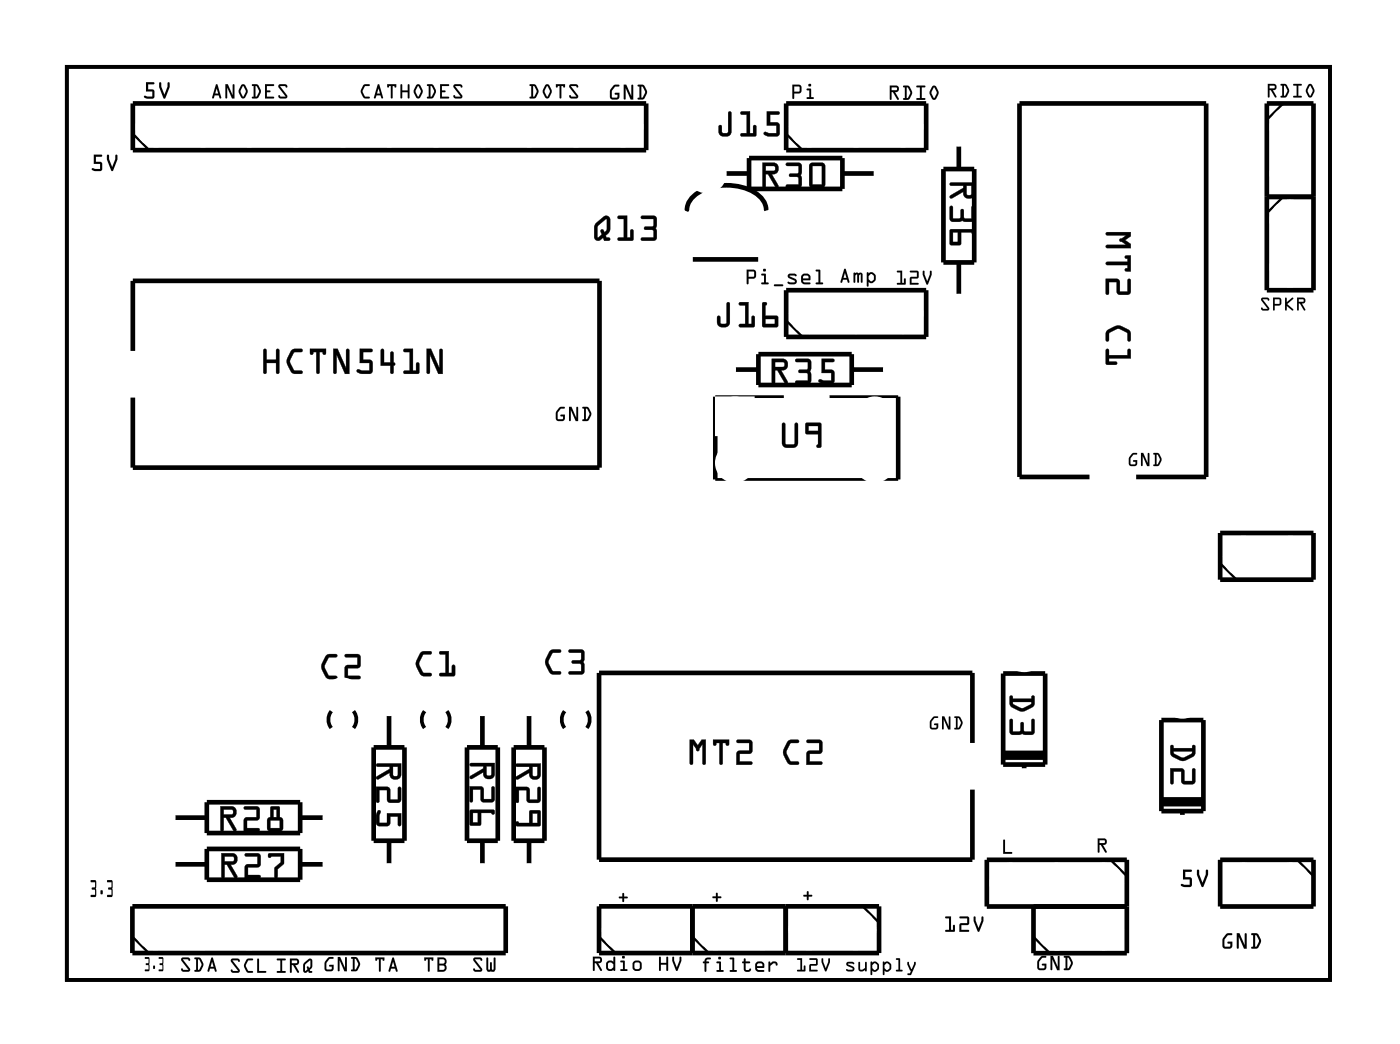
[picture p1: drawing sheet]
<svg xmlns="http://www.w3.org/2000/svg" width="76mm" height="57mm" viewBox="0 0 76 57" stroke-linecap="round" stroke-linejoin="round" font-family="sans-serif">
<path d="M3.6 3.6h68.8v49.7h-68.8zM18 38.7a.73 .73 0 0 0 0 .9M19.2 38.7a.73 .73 0 0 1 0 .9M23.1 38.7a.73 .73 0 0 0 0 .9M24.3 38.7a.73 .73 0 0 1 0 .9M30.7 38.7a.73 .73 0 0 0 0 .9M31.9 38.7a.73 .73 0 0 1 0 .9" fill="none" stroke="#000" stroke-width=".2"/>
<path d="M3.6 3.6h68.8v49.7h-68.8z" fill="none" stroke="#000" stroke-width=".05"/>
<g fill="none" stroke="#000" stroke-width=".25">
<path d="M7.2 19.1v-3.8h25.4v10.1h-25.4v-3.8M7.2 5.6h28v2.6h-28zM37.7 14.1h3.6M39.4 9.4h1.4M40.8 8.6h5.1v1.7h-5.1zM41.3 19.3h5.1v1.6h-5.1zM41.7 11.4a1.92 1.92 0 0 0-2.2-1.3 2.34 2.34 0 0 0-2 1l-.1 .3M42.8 15.8h7.6v2.5h-7.6zM42.8 5.6h7.6v2.6h-7.6zM45.9 9.4h1.8M51.3 9.2h1.7v5.1h-1.7zM52.2 7.9v1.3"/>
<path d="M52.2 14.3v1.8M69 5.6h2.5v10.2h-2.5zM69 10.7h2.5M21.2 38.8v1.9M26.3 38.8v1.9M28.8 38.8v1.9M39.9 20.1h1.4M46.4 20.1h1.8M54.6 36.6h2.3v5h-2.3zM55.7 36.5v.1M59.3 25.9h-3.8v-20.3h10.1v20.3h-3.8M63.2 39.2h2.3v4.9h-2.3z"/>
<path d="M64.4 39v.2M66.4 29h5.1v2.5h-5.1zM7.2 49.3h20.3v2.5h-20.3zM9.4 44.5h1.9M9.4 47h1.9M11.3 43.6h5v1.7h-5zM11.3 46.2h5v1.7h-5zM16.3 44.5h1.4M16.3 47h1.4M20.3 40.7h1.7v5h-1.7zM21.2 45.7v1.4M25.4 40.7h1.7v5h-1.7z"/>
<path d="M26.3 45.7v1.4M28 40.7h1.6v5h-1.6zM28.8 45.7v1.4M32.6 49.3h15.2v2.5h-15.2zM37.7 49.3v2.5M42.8 49.3v2.5M52.9 40.4v-3.8h-20.3v10.2h20.3v-3.8M55.7 41.6v.3M61.3 49.3h-7.6v-2.5h7.6v5.1h-5v-2.6M64.4 44.1v.4M66.4 46.8h5.1v2.5h-5.1z"/>
</g>
<path d="M54.6 41.1h2.3M63.2 43.6h2.3" fill="none" stroke="#000" stroke-width=".51"/>
<g fill="none" stroke="#000" stroke-width=".13">
<path d="M7.2 7.3l.9 .9M42.8 17.4l.9 .9M42.8 7.3l.9 .9M69.8 10.7l-.8 .9M69.8 5.6l-.8 .9M66.4 30.6l.9 .9M7.2 51l.9 .8M32.6 51l.9 .8M37.7 51l.9 .8M47 49.3l.8 .9M56.3 51l.8 .9M60.4 46.8l.9 .9"/>
<path d="M70.6 46.8l.9 .9"/>
</g>
<path d="M42.7 21.6h-3.8v4.5h10v-4.5h-3.7" fill="none" stroke="#000" stroke-width=".19"/>
<g fill="#000">
<path d="M33.7 48.8h.2v-.2l.1 .2h.2l-.2 .1-.1 .2v-.2h-.2zM38.8 48.8h.2v-.2l.1 .2h.2l-.2 .1-.1 .2v-.2h-.2zM43.7 48.7h.2l.1-.2v.2h.2l-.2 .1v.2l-.1-.2h-.2zM54.6 45.7h.1v.7h.4l-.5 .1z"/>
<path d="M5.1 8.4l.5 .1h-.4v.3l.4 .1v.3l-.4 .1a.1 .1 0 0 1-.2 0 .11 .11 0 0 1 .1-.2l.3 .1v-.3h-.3zM5.1 8.4v.5h.3v.3l-.4-.1v.1l.5 .1 .1-.4-.4-.1v-.3h.3l.1-.1zM5.8 8.4h.1l.2 .7 .2-.7h.1v.3l-.3 .6h-.1l-.2-.6zM5.8 8.4v.3l.3 .6 .3-.6v-.3h-.1l-.2 .7-.2-.7z"/>
<path d="M5.1 8.4l.5 .1h-.4v.3l.4 .1v.3l-.4 .1a.1 .1 0 0 1-.2 0 .11 .11 0 0 1 .1-.2l.3 .1v-.3h-.3zM5.8 8.4h.1l.2 .7 .2-.7h.1v.3l-.3 .6-.3-.6z"/>
<path d="M7.9 4.5h.5l-.3 .1v.3h.3v.4l-.4 .1a.1 .1 0 0 1-.1 0 .1 .1 0 0 1 0-.2l.4 .1v-.3h-.4zM7.9 4.5v.5h.4v.3l-.4-.1-.1 .1 .5 .1 .1-.5h-.3v-.3h.3v-.1zM8.7 4.5h.1l.1 .6 .2-.6h.1v.2l-.2 .7-.1-.1-.2-.6zM8.7 4.5v.2l.2 .6 .1 .1 .2-.7v-.2h-.1l-.2 .7-.1-.7z"/>
<path d="M7.9 4.5h.5l-.3 .1v.3h.3v.4l-.4 .1a.1 .1 0 0 1-.1 0 .1 .1 0 0 1 0-.2l.4 .1v-.3h-.4zM8.7 4.5h.1l.1 .6 .2-.6h.1v.2l-.2 .7-.1-.1-.2-.6z"/>
<path d="M11.8 4.6l.2 .8-.1-.2h-.2l-.1 .2-.1-.1zM11.8 4.6l-.3 .7h.1l.1-.1h.2l.1 .2-.2-.8zM11.8 4.8l-.1 .3h.2zM11.8 4.8l.1 .3h-.2zM12.3 4.6h.1l.3 .6v-.6h.1v.8h-.2l-.2-.6v.5h-.1zM12.3 4.6v.7h.1v-.5l.2 .6h.2v-.8h-.1v.6l-.3-.6zM13.1 4.6h.2l.2 .3-.2 .5-.2-.1-.1-.3zM13.1 4.6l-.1 .4 .1 .3 .2 .1 .2-.5-.2-.3zM13.2 4.7l-.1 .3 .1 .3 .2-.3zM13.2 4.7l.2 .3-.2 .3-.1-.3zM13.7 4.6h.3l.2 .3-.2 .5-.3-.1h.1v-.6zM13.7 4.6l.1 .1v.6h-.1l.3 .1 .2-.3v-.2l-.2-.3zM13.9 4.7v.6l.2-.3zM13.9 4.7l.2 .3-.2 .3zM14.4 4.6h.5v.1h-.4v.2l.2 .1h-.2v.3h.4v.1h-.5zM14.4 4.6v.8h.5v-.1h-.4v-.3h.2l-.2-.1v-.2l.4-.1zM15.2 4.6h.3l.1 .1v.1l-.1-.1h-.3l.4 .5v.2h-.3l-.1-.1v-.1l.1 .1 .2-.1-.3-.4zM15.2 4.6v.2l.3 .4-.2 .1-.1-.1v.1l.4 .1v-.2l-.4-.5h.3l.1 .1v-.1l-.1-.1z"/>
<path d="M11.8 4.6l.2 .8-.1-.2h-.2l-.1 .1h-.1zM11.8 4.8l-.1 .3h.2zM12.3 4.6h.1l.3 .6v-.6h.1v.8h-.2l-.2-.6v.5h-.1zM13.1 4.6h.2l.2 .3-.2 .5-.2-.1-.1-.3zM13.2 4.7l-.1 .3 .1 .3 .2-.3zM13.7 4.6h.3a.46 .46 0 0 1 .1 .7l-.1 .1-.3-.1h.1v-.6zM13.9 4.7v.6l.2-.3zM14.4 4.6h.5v.1h-.4v.2l.2 .1h-.2v.3h.4v.1h-.5zM15.2 4.6h.3l.1 .1v.1l-.1-.1h-.3l.4 .5v.2h-.3l-.1-.1v-.1l.1 .1 .2-.1-.3-.4z"/>
<path d="M19.8 4.6h.3l-.2 .1-.2 .3 .2 .3h.2v.1l-.3-.1-.1-.2zM19.8 4.6l-.2 .4a.34 .34 0 0 0 .5 .4v-.1h-.2l-.2-.3 .2-.3 .2-.1zM20.6 4.6h.1l.1 .8-.1-.2h-.2l-.1 .2v-.1zM20.6 4.6l-.2 .7 .1-.1h.2l.1 .2-.2-.8zM20.6 4.8l-.1 .3h.2zM20.6 4.8l.1 .3h-.2zM21.1 4.6h.5l-.1 .2-.1-.1-.1 .7v-.1v-.6l-.2 .1zM21.1 4.6v.2l.2-.1v.6v.1l.1-.7 .1 .1 .1-.2zM21.8 4.6h.1v.3h.3v-.3h.1v.8l-.1-.1v-.3h-.3v.3h-.1zM21.8 4.6v.7h.1v-.3h.3l.1 .4v-.8h-.1v.3h-.3v-.3zM22.7 4.6h.2l.1 .3-.2 .5-.1-.1-.2-.3zM22.7 4.6l-.2 .4 .2 .3 .1 .1 .2-.5-.1-.3zM22.7 4.7l-.1 .3 .2 .3 .1-.3zM22.7 4.7l.2 .3-.1 .3-.2-.3zM23.2 4.6h.3l.2 .3-.2 .5-.3-.1h.1v-.6zM23.2 4.6l.1 .1v.6h-.1l.3 .1 .2-.3v-.2l-.2-.3zM23.4 4.7l.1 .6 .1-.3zM23.4 4.7l.2 .3-.1 .3zM24 4.6h.4v.1h-.3v.2l.2 .1h-.2v.3h.3v.1h-.4zM24 4.6v.8h.4v-.1h-.3v-.3h.2l-.2-.1v-.2l.3-.1zM24.7 4.6h.3l.2 .1-.1 .1-.1-.1h-.2l.4 .5-.1 .2h-.3l-.1-.1v-.1l.1 .1 .3-.1-.4-.4zM24.7 4.6v.2l.4 .4-.3 .1-.1-.1v.1l.4 .1 .1-.2-.4-.5h.2l.1 .1 .1-.1-.2-.1z"/>
<path d="M19.8 4.6h.3l-.2 .1-.2 .3 .2 .3h.2v.1a.36 .36 0 0 1-.5-.4zM20.6 4.6l.2 .8-.1-.2h-.2l-.1 .1zM20.6 4.8l-.1 .3h.2zM21.1 4.6h.5l-.1 .2-.1-.1-.1 .7v-.1v-.6l-.2 .1zM21.8 4.6h.1v.3h.3v-.3h.1v.8l-.1-.4h-.3v.3h-.1zM22.7 4.6h.2l.1 .3-.2 .5-.1-.1-.2-.3zM22.7 4.7l-.1 .3 .2 .3 .1-.3zM23.2 4.6h.3a.46 .46 0 0 1 .1 .7l-.1 .1-.3-.1h.1v-.6zM23.4 4.7l.1 .6 .1-.3zM24 4.6h.4v.1h-.3v.2l.2 .1h-.2v.3h.3v.1h-.4zM24.7 4.6h.3l.2 .1-.1 .1-.1-.1h-.2l.4 .5-.1 .2h-.3l-.1-.1v-.1l.1 .1 .3-.1-.4-.4z"/>
<path d="M28.8 4.6h.3l.2 .3-.2 .5-.3-.1h.1v-.6zM28.8 4.6l.1 .1v.6h-.1l.3 .1 .2-.3v-.2l-.2-.3zM29 4.7l.1 .6 .1-.3zM29 4.7l.2 .3-.1 .3zM29.7 4.6h.2l.1 .3-.2 .5-.1-.1-.2-.3zM29.7 4.6l-.2 .4 .2 .3 .1 .1 .2-.5-.1-.3zM29.8 4.7l-.2 .3 .2 .3 .1-.3zM29.8 4.7l.1 .3-.1 .3-.2-.3zM30.3 4.6h.5l-.1 .2-.1-.1-.1 .7v-.1v-.6l-.2 .1zM30.3 4.6v.2l.2-.1v.6v.1l.1-.7 .1 .1 .1-.2zM31 4.6h.3l.2 .1-.1 .1v-.1h-.3l.4 .5-.1 .2h-.3l-.1-.1v-.1l.1 .1 .3-.1-.4-.4zM31 4.6v.2l.4 .4-.3 .1-.1-.1v.1l.4 .1 .1-.2-.4-.5h.3v.1l.1-.1-.2-.1z"/>
<path d="M28.8 4.6h.3a.46 .46 0 0 1 .1 .7l-.1 .1-.3-.1h.1v-.6zM29 4.7l.1 .6 .1-.3zM29.7 4.6h.2l.1 .3-.2 .5-.1-.1-.2-.3zM29.8 4.7l-.2 .3 .2 .3 .1-.3zM30.3 4.6h.5l-.1 .2-.1-.1-.1 .7v-.1v-.6l-.2 .1zM31 4.6h.3l.2 .1-.1 .1v-.1h-.3l.4 .5-.1 .2h-.3l-.1-.1v-.1l.1 .1 .3-.1-.4-.4z"/>
<path d="M32.5 12.1l.4-.4 .3 .1v.7l-.2 .3v.1h.1a.1 .1 0 0 1 .1 .1 .1 .1 0 0 1-.1 .1h-.2l-.1-.2-.2 .2-.2-.1a.94 .94 0 0 1 0-.8zM32.5 12.1a.97 .97 0 0 0-.1 .9l.2 .1 .2-.2 .1 .2h.3v-.1l-.2-.1v-.1l.2-.2v-.6a.21 .21 0 0 0-.1-.2 .21 .21 0 0 0-.2 0zM32.6 12.3v.6l.2-.1-.1-.2a.11 .11 0 0 1 .1-.1 .11 .11 0 0 1 .1 .1l.1-.1v-.6zM32.6 12.2l.4-.3v.5a.14 .14 0 0 1 0 .2 .14 .14 0 0 1-.2-.1l-.1 .1 .1 .2-.3 .1zM33.6 11.8l.5-.1v1.2h.2v-.3a.1 .1 0 0 1 .1-.1 .1 .1 0 0 1 .1 .1v.5h-.8a.1 .1 0 0 1-.1-.1 .1 .1 0 0 1 .1-.1h.3v-1h-.3zM33.6 11.8l.1 .1h.3v1h-.3l-.1 .1 .8 .1v-.6h-.1v.4h-.2v-1.2zM34.9 11.8l.7-.1 .2 .2-.1 .5v.6l-.1 .1h-.6a.1 .1 0 0 1-.1-.1 .1 .1 0 0 1 .1-.1h.6l-.1-.4h-.4a.1 .1 0 0 1-.1-.1 .1 .1 0 0 1 .1-.1h.4l.1-.4h-.7zM34.9 11.8v.1h.7v.4h-.5v.1v.1h.5v.4h-.6l-.1 .1 .7 .1 .1-.2v-.5v-.6l-.1-.1z"/>
<path d="M32.5 12.1l.4-.4 .2 .1 .1 .7-.2 .3 .2 .2v.1h-.3l-.1-.2-.2 .2-.2-.1a.98 .98 0 0 1 .1-.9zM32.6 12.3l-.1 .6 .3-.1-.1-.2a.11 .11 0 0 1 .1-.1 .11 .11 0 0 1 .1 .1l.1-.1v-.6zM33.6 11.8l.5-.1v1.2h.2v-.4h.1v.6l-.8-.1 .1-.1h.3v-1h-.3zM34.9 11.8l.7-.1 .1 .1v.6v.5l-.1 .2-.7-.1 .1-.1h.6l-.1-.4h-.4v-.1v-.1h.4l.1-.4h-.7z"/>
<path d="M33.4 4.7l.3-.1-.2 .1-.2 .3 .1 .3h.2v-.1l-.1-.1 .2-.1v.3l-.1 .1h-.3l-.1-.1v-.4zM33.4 4.7a.54 .54 0 0 0-.1 .7h.3l.1-.1v-.3h-.2v.1l.1 .1v.1h-.3v-.4l.2-.2h.2zM33.9 4.6h.2l.3 .6v-.5l.1-.1v.8h-.2l-.2-.6v.6h-.1zM33.9 4.6l.1 .8h.1v-.6l.2 .6h.2v-.8l-.1 .1v.5l-.3-.6zM34.7 4.6h.3l.2 .4-.2 .4h-.3l.1-.1v-.6zM34.7 4.6l.1 .1v.6l-.1 .1h.3l.2-.3v-.2l-.2-.3zM34.9 4.7v.6l.2-.3zM34.9 4.7l.2 .3-.2 .3z"/>
<path d="M33.4 4.7h.3h-.2l-.2 .2v.4h.3v-.1l-.1-.1 .2-.1v.3l-.1 .1h-.2l-.2-.1a.56 .56 0 0 1 .2-.6zM33.9 4.6h.2l.3 .6v-.5l.1-.1v.8h-.2l-.2-.6v.6h-.1zM34.7 4.6h.3a.48 .48 0 0 1 .1 .7l-.1 .1h-.3l.1-.1v-.6zM34.9 4.7v.6l.2-.3z"/>
<path d="M39.6 16.5h.1v1a.37 .37 0 0 1-.3 .3 .37 .37 0 0 1-.4-.3v-.2a.1 .1 0 0 1 .1-.1 .1 .1 0 0 1 .1 .1v.3h.3zM39.6 16.5v1.1h-.4l-.1-.4h-.1v.3a.35 .35 0 0 0 .4 .3 .35 .35 0 0 0 .3-.3v-1zM40.2 16.5l.5-.1v1.2h.2v-.3a.1 .1 0 0 1 .1-.1 .1 .1 0 0 1 .1 .1v.5h-.8a.1 .1 0 0 1-.1-.1 .1 .1 0 0 1 .1-.1h.3v-1h-.3zM40.2 16.5l.1 .1h.3v1h-.3l-.1 .1 .8 .1v-.6h-.1v.4h-.2v-1.2zM41.5 16.5l.2-.1a.09 .09 0 0 1 .1 .1 .09 .09 0 0 1-.1 .1v.6h.7l-.1 .6-.8-.1zM41.5 16.5v1.2l.8 .1v-.6h-.7v-.6l.1-.1zM41.7 17.4v.2h.5v-.2zM41.6 17.3h.6v.3h-.6z"/>
<path d="M39.6 16.5h.1v1a.36 .36 0 0 1-.3 .3 .36 .36 0 0 1-.4-.3v-.3h.1h.1v.4h.3zM40.2 16.5l.5-.1v1.2h.2v-.4h.1v.6l-.8-.1 .1-.1h.3v-1h-.3zM41.5 16.5h.2v.1v.6h.6v.6l-.8-.1zM41.7 17.4v.2h.5v-.2z"/>
<path d="M39.7 6.1h.1v1.1a.37 .37 0 0 1-.3 .2 .37 .37 0 0 1-.4-.2v-.3a.1 .1 0 0 1 .1-.1 .1 .1 0 0 1 .1 .1v.3h.3zM39.7 6.1l-.1 1.1h-.3l-.1-.4-.1 .1v.3a.35 .35 0 0 0 .4 .2 .35 .35 0 0 0 .3-.2v-1.1zM40.3 6.1h.5v1.1h.2v-.3a.1 .1 0 0 1 .1-.1 .1 .1 0 0 1 .1 .1l-.1 .5h-.7a.1 .1 0 0 1-.1-.1 .1 .1 0 0 1 .1-.1h.2v-1h-.3zM40.3 6.1l.1 .1h.3v1.1h-.3l-.1 .1h.8v-.6l-.1 .1v.4h-.2v-1.2zM41.7 6.1h.6a.1 .1 0 0 1 .1 0 .1 .1 0 0 1-.1 .1h-.4v.5h.5v.6l-.1 .1h-.7a.1 .1 0 0 1 0-.2 .1 .1 0 0 1 .1 0h.6v-.4h-.6zM41.7 6.1v.7h.6v.5l-.6-.1-.1 .1 .2 .1h.5l.1-.2v-.4l-.1-.1h-.4v-.5h.5v-.1z"/>
<path d="M39.7 6.1h.1v1.1a.36 .36 0 0 1-.3 .2 .36 .36 0 0 1-.4-.2v-.3l.1-.1 .1 .1v.3h.3zM40.3 6.1h.5v1.1h.2v-.3l.1-.1v.6h-.8l.1-.1 .2-.1v-1h-.2zM41.7 6.1h.6h.1l-.1 .1h-.4v.5h.4l.1 .1v.5l-.1 .1h-.4a.15 .15 0 0 1-.3 0 .15 .15 0 0 1 .1-.2h.6v-.4h-.6z"/>
<path d="M40.6 14.7h.5l.1 .1-.1 .3-.4 .1v.3zM40.6 14.7l.1 .8v-.3l.4-.1 .1-.3-.1-.1zM40.7 14.8v.3l.3-.1v-.2zM40.7 14.8h.3v.2l-.3 .1zM41.4 14.9h.3v.5h.1v.1l-.4-.1h.2v-.4h-.1zM41.4 14.9l.1 .1h.1v.4h-.2l.4 .1v-.1h-.1v-.5zM41.5 14.7a.1 .1 0 0 1 .2 0 .1 .1 0 0 1-.2 0zM41.5 14.7a.1 .1 0 0 0 .2 0 .1 .1 0 0 0-.2 0zM42.1 15.5h.5l-.4 .1zM42.1 15.5l.1 .1 .4-.1zM42.9 14.9h.4v.1h-.3l.3 .2a.16 .16 0 0 1 .1 .1 .16 .16 0 0 1-.2 .2l-.3-.1v-.1h.4l-.4-.2zM42.9 14.9v.2l.4 .2h-.4v.1l.3 .1a.16 .16 0 0 0 .2-.2 .16 .16 0 0 0-.1-.1l-.3-.2h.3v-.1zM43.6 15l.2-.1 .3 .1v.2l-.4 .1 .1 .1h.3v.1l-.4-.1zM43.6 15l.1 .4 .4 .1v-.1h-.3l-.1-.1 .4-.1v-.2l-.3-.1zM43.7 15v.1h.3l-.1-.1zM43.7 15h.2l.1 .1h-.3zM44.4 14.7h.2v.7h.2v.1l-.4-.1h.1v-.6h-.1zM44.4 14.7v.1h.1v.6h-.1l.4 .1v-.1h-.2v-.7z"/>
<path d="M40.6 14.7h.5l.1 .1-.1 .3-.4 .1v.3zM40.7 14.8v.3l.3-.1v-.2zM41.4 14.9h.3v.5h.1v.1l-.4-.1h.2v-.4h-.1zM41.5 14.7a.1 .1 0 0 1 .2 0 .1 .1 0 0 1-.2 0zM42.1 15.5h.5l-.4 .1zM42.9 14.9h.4v.1h-.3l.3 .2a.16 .16 0 0 1 .1 .1 .16 .16 0 0 1-.2 .2l-.3-.1v-.1h.4l-.4-.2zM43.6 15l.2-.1 .3 .1v.2l-.4 .1 .1 .1h.3v.1l-.4-.1zM43.7 15v.1h.3l-.1-.1zM44.4 14.7h.2v.7h.2v.1l-.4-.1h.1v-.6h-.1z"/>
<path d="M41.5 8.8h.6a.32 .32 0 0 1 .3 .4 .32 .32 0 0 1-.4 .3l.4 .6a.1 .1 0 0 1-.1 .1 .1 .1 0 0 1-.1 0l-.4-.7h-.1v.6a.1 .1 0 0 1-.1 .1 .1 .1 0 0 1-.1-.1zM41.5 8.9l.1 1.3 .1-.1v-.6h.1l.4 .7h.2l-.4-.7a.31 .31 0 0 0 .4-.3 .31 .31 0 0 0-.3-.3zM41.7 9v.3l.5-.1-.1-.2zM41.7 9h.4l.1 .2-.5 .1zM42.8 8.9l.7-.1 .2 .2-.1 .5v.6l-.1 .1h-.6a.1 .1 0 0 1-.1-.1 .1 .1 0 0 1 .1-.1h.6l-.1-.3-.4-.1a.1 .1 0 0 1-.1-.1 .1 .1 0 0 1 .1-.1h.4l.1-.4h-.7zM42.8 8.9v.1h.7l-.1 .4-.4 .1v.1h.4l.1 .4h-.6l-.1 .2h.7l.1-.2v-.5v-.5l-.1-.1zM44.1 8.9l.6-.1 .2 .2v1l-.1 .2h-.6l-.2-.1zM44.1 8.9v1.2l.1 .1h.6l.1-.2v-1l-.2-.1zM44.2 9v1h.5v-1zM44.2 9h.5v1h-.5z"/>
<path d="M41.5 8.9h.6a.32 .32 0 0 1 .3 .3 .32 .32 0 0 1-.4 .3l.4 .7h-.2l-.4-.7h-.1v.6l-.1 .1zM41.7 9v.3l.5-.1-.1-.2zM42.8 8.9h.7l.1 .1v.5v.5l-.1 .2h-.7l.1-.2h.6l-.1-.4h-.4l-.1-.1h.1l.4-.1 .1-.4h-.7zM44.1 8.9h.6l.2 .1v1l-.1 .2h-.6l-.1-.1zM44.2 9v1h.5v-1z"/>
<path d="M43.1 4.6h.4l.1 .2v.2l-.4 .1v.3zM43.1 4.6l.1 .8v-.3l.4-.1v-.2l-.1-.2zM43.2 4.7v.3h.3v-.3zM43.2 4.7h.3v.3h-.3zM43.9 4.8h.2v.5h.2v.1h-.4l.1-.1v-.4h-.1zM43.9 4.8v.1h.1v.4l-.1 .1h.4v-.1h-.2v-.5zM44 4.6a.1 .1 0 0 1 .2 0 .1 .1 0 0 1-.2 0zM44 4.6a.1 .1 0 0 0 .2 0 .1 .1 0 0 0-.2 0z"/>
<path d="M43.1 4.6h.4l.1 .2v.2l-.4 .1v.3zM43.2 4.7v.3h.3v-.3zM43.9 4.8h.2v.5h.2v.1h-.4l.1-.1v-.4h-.1zM44 4.6a.1 .1 0 0 1 .2 0 .1 .1 0 0 1-.2 0z"/>
<path d="M46 14.6v.1l.2 .7-.1-.2h-.2l-.1 .2h-.1zM46 14.6l-.3 .8h.1l.1-.2h.2l.1 .2-.2-.7zM46 14.8l-.1 .3h.2zM46 14.8l.1 .3h-.2zM46.5 14.8l.4 .1v.5l-.1-.5-.1 .5-.1-.5v.1v.4h-.1zM46.5 14.8v.6l.1-.4v-.1l.1 .5h.1v-.4v-.1l.1 .5v-.5zM47.2 14.8l.1 .1 .2-.1 .2 .2-.1 .3-.2 .1-.1-.1-.1 .3zM47.2 14.8v.8l.1-.3 .1 .1 .2-.1 .1-.3-.2-.2-.2 .1zM47.4 14.9l-.1 .3 .1 .1 .2-.1v-.2zM47.4 14.9l.2 .1v.2l-.2 .1-.1-.1z"/>
<path d="M46 14.6v.1l.2 .7-.1-.2h-.2l-.1 .2h-.1zM46 14.8l-.1 .3h.2zM46.5 14.8l.4 .1v.5l-.1-.5v.1l-.1 .4-.1-.5v.1l-.1 .4zM47.2 14.8l.1 .1 .2-.1 .2 .2a.3 .3 0 0 1-.3 .4l-.1-.1v.3h-.1zM47.4 14.9l-.1 .3 .1 .1 .2-.1v-.2z"/>
<path d="M48.4 4.7h.4a.18 .18 0 0 1 .1 .2 .18 .18 0 0 1-.2 .1l.2 .4h-.1l-.3-.4v.4zM48.4 4.7l.1 .7v-.4l.3 .4h.1l-.2-.4a.18 .18 0 0 0 .2-.1 .18 .18 0 0 0-.1-.2zM48.5 4.8v.1h.3v-.1zM48.5 4.8h.3v.1h-.3zM49.2 4.7h.3l.1 .3-.2 .4h-.2v-.1v-.5zM49.2 4.7v.1v.5v.1h.2l.2-.3v-.2l-.1-.2zM49.3 4.8l.1 .5 .1-.3zM49.3 4.8l.2 .2-.1 .3zM49.9 4.7h.5l-.2 .1v.5h.1v.1h-.4l.2-.1v-.5h-.2zM49.9 4.7v.1h.2v.5l-.2 .1h.4v-.1h-.1v-.5l.2-.1zM50.7 4.7h.2l.2 .3-.2 .4h-.2l-.1-.3zM50.7 4.7l-.1 .4 .1 .3h.2l.2-.4-.2-.3zM50.8 4.8l-.1 .3 .1 .2 .2-.3zM50.8 4.8l.2 .2-.2 .3-.1-.2z"/>
<path d="M48.4 4.7h.4a.18 .18 0 0 1 .1 .2 .18 .18 0 0 1-.2 .1l.2 .4h-.1l-.3-.4v.4zM48.5 4.8v.1h.3v-.1zM49.2 4.7h.3a.46 .46 0 0 1 0 .7h-.1h-.2v-.1v-.5zM49.3 4.8l.1 .5 .1-.3zM49.9 4.7h.5l-.2 .1v.5h.1v.1h-.4l.2-.1v-.5h-.2zM50.7 4.7h.2l.2 .3-.2 .4h-.2l-.1-.3zM50.8 4.8l-.1 .3 .1 .2 .2-.3z"/>
<path d="M48.8 14.7h.3v.7h.1l.1-.3v.4h-.5l.2-.1v-.6h-.2zM48.8 14.7v.1h.2v.6l-.2 .1h.5v-.4l-.1 .3h-.1v-.7zM49.5 14.7l.5 .1v.3l-.4 .1v.2h.4v.1h-.5v-.4h.4v-.3h-.4zM49.5 14.7v.1h.4v.3h-.4v.4h.5v-.1h-.4v-.2l.4-.1v-.3zM50.2 14.7l.1 .1 .2 .5 .1-.5h.1l-.2 .7-.3-.5zM50.2 14.7v.3l.3 .5 .2-.7h-.1l-.1 .5-.2-.5z"/>
<path d="M48.8 14.7h.3v.7h.1l.1-.3v.4h-.5l.2-.1v-.6h-.2zM49.5 14.7l.5 .1v.3l-.4 .1v.2h.4v.1h-.5v-.4h.4v-.3h-.4zM50.2 14.7l.1 .1 .2 .5 .1-.5h.1l-.2 .7-.3-.5z"/>
<path d="M51.7 10l1.4-.1v.6a.32 .32 0 0 1-.4 .3 .32 .32 0 0 1-.3-.4l-.7 .4v-.1l.7-.5v-.1h-.7zM52.6 10.1v.5h.2l.1-.5zM51.7 11.2l.2 .1v.6h.4v-.5h.1h.1v.5h.4v-.6l.1-.1v.8l-.1 .1-.5-.1-.6 .1-.1-.2zM51.7 12.5h1.3l.1 .1-.1 .1-.1-.1h-.6v.7h-.5l-.1-.1zM51.9 12.6v.6h.2v-.6z"/>
<path d="M51.7 9.9h1.4v.6a.32 .32 0 0 1-.4 .3 .32 .32 0 0 1-.3-.4l-.6 .4a.1 .1 0 0 1-.1 0 .1 .1 0 0 1 0-.2l.7-.4v-.1h-.7zM51.7 10v.1h.7v.1l-.7 .4v.2l.7-.4a.31 .31 0 0 0 .3 .4 .31 .31 0 0 0 .3-.3l.1-.6zM52.6 10.1v.5h.2l.1-.5zM52.6 10.1h.3l-.1 .5h-.2zM51.7 11.2h.2v.7h.4v-.4a.1 .1 0 0 1 .1-.1 .1 .1 0 0 1 .1 .1v.4h.4v-.6a.1 .1 0 0 1 .1-.1 .1 .1 0 0 1 .1 .1v.6l-.2 .2-.5-.1-.5 .1-.2-.2zM51.7 11.2v.7l.1 .1h.6l.5 .1 .1-.1v-.8l-.1 .1v.6h-.4l-.1-.5h-.1v.5h-.4v-.6zM51.7 12.5h1.3l.1 .1a.09 .09 0 0 1-.1 .1 .09 .09 0 0 1-.1-.1h-.6v.7h-.5l-.1-.1zM51.7 12.5v.7l.1 .1h.5v-.7h.6l.1 .1v-.1v-.1zM51.9 12.6v.6h.2v-.6zM51.9 12.6h.2v.6h-.2z"/>
<path d="M60.2 12.7l1.3-.1v.2l-.3 .3 .3 .2v.2l-1.3-.1 .1-.1h1l-.2-.1a.11 .11 0 0 1-.2-.1 .11 .11 0 0 1 .2-.1l.2-.2h-1zM60.2 14.3l1.2-.1v-.1l-.2-.1 .3-.1v.9l-.3-.1v-.1h.2v-.2h-1.1zM60.2 15.2h.7l.1 .7h.4v-.6l.1-.1v.7l-.1 .1h-.5l-.1-.1v-.6h-.4v.6l-.2 .1zM60.3 18l.5-.3 .2 .1 .5 .2v.5h-.1v-.4l-.5-.2-.5 .2v.4l-.2 .1v-.4zM60.2 19h.2v.3h1v-.3h.1v.5h-1.1v.2h.4v.1h-.6z"/>
<path d="M60.2 12.6h1.4v.3l-.4 .2 .4 .2v.2h-1.3a.1 .1 0 0 1-.1-.1 .1 .1 0 0 1 .1-.1h1l-.2-.1a.11 .11 0 0 1-.2-.1 .11 .11 0 0 1 .2-.1l.2-.2h-1h-.1zM60.2 12.7l.1 .1h1l-.4 .3 .4 .2h-1l-.1 .1v.1h1.3v-.2l-.3-.2 .3-.3v-.2zM60.2 14.3l1.2-.1v-.1a.11 .11 0 0 1-.2-.1 .11 .11 0 0 1 .1-.1h.3v.9h-.3a.11 .11 0 0 1-.1-.2 .1 .1 0 0 1 .2 0v-.2h-1.1h-.1zM60.2 14.3l.1 .1h1.1v.2l-.2 .1 .3 .1v-.9l-.3 .1 .2 .1v.2zM60.2 15.2h.7l.1 .7h.4v-.6a.1 .1 0 0 1 .1-.1 .1 .1 0 0 1 .1 .1v.6l-.2 .1h-.6v-.7h-.4v.6a.1 .1 0 0 1-.1 .1 .1 .1 0 0 1-.1-.1zM60.2 15.2v.8l.2-.1v-.6h.4v.6l.1 .1h.5l.1-.1v-.7l-.1 .1v.6h-.5v-.7zM60.3 18l.5-.3h.2l.5 .3 .1 .5a.1 .1 0 0 1-.1 .1 .1 .1 0 0 1-.1-.1v-.4l-.5-.2-.5 .2v.4a.1 .1 0 0 1-.1 .1 .1 .1 0 0 1-.1-.1zM60.3 18l-.1 .2v.4l.1-.1 .1-.4 .5-.2 .5 .2v.4l.1 .1v-.6l-.5-.2a.77 .77 0 0 0-.7 .2zM60.2 19h.2v.3h1v-.2a.1 .1 0 0 1 .1-.1 .1 .1 0 0 1 .1 .1v.4h-1.2v.2h.3a.1 .1 0 0 1 .1 .1 .1 .1 0 0 1-.1 .1l-.5-.1zM60.2 19v.8h.6l-.1-.1h-.3v-.2h1.1v-.5h-.1v.3h-1l-.1-.3z"/>
<path d="M68.7 16.2h.3l.1 .1-.1 .1v-.1h-.3l.4 .5-.1 .1-.4-.1 .1-.1 .3 .1-.3-.4zM68.7 16.2v.2l.3 .4h-.3v-.1l-.1 .1 .4 .1 .1-.1-.4-.5 .3 .1 .1-.1-.1-.1zM69.3 16.2h.4v.1v.3h-.3l-.1 .3zM69.3 16.2v.7l.1-.3h.3v-.3v-.1zM69.4 16.3v.2h.2v-.2zM69.4 16.3h.2v.2h-.2zM70 16.2v.2l.4-.2-.3 .3 .3 .3v.1l-.4-.3v.3h-.1zM70 16.2l-.1 .7h.1v-.3l.4 .3-.3-.4 .3-.3-.4 .2v-.2zM70.6 16.2h.3a.16 .16 0 0 1 .2 .2 .16 .16 0 0 1-.2 .1l.1 .4-.3-.4-.1 .4zM70.6 16.2v.7l.1-.4 .3 .4-.1-.4a.16 .16 0 0 0 .2-.1 .16 .16 0 0 0-.2-.2zM70.7 16.3v.1h.3l-.1-.1zM70.7 16.3h.2l.1 .1h-.3z"/>
<path d="M68.7 16.2h.3l.1 .1-.1 .1-.3-.1 .4 .5-.1 .1-.4-.1 .1-.1v.1h.3l-.3-.4zM69.3 16.2h.4v.1v.3h-.3l-.1 .3zM69.4 16.3v.2h.2v-.2zM70 16.2v.2l.4-.2-.3 .3 .3 .3v.1l-.4-.3v.3h-.1zM70.6 16.2h.3a.16 .16 0 0 1 .1 .2 .16 .16 0 0 1-.1 .1l.1 .4-.3-.4-.1 .4zM70.7 16.3v.1h.3l-.1-.1z"/>
<path d="M69 4.6h.3a.17 .17 0 0 1 .2 .2 .17 .17 0 0 1-.2 .1l.2 .4h-.1l-.3-.4v.4h-.1zM69 4.6v.7l.1-.4 .3 .4h.1l-.2-.4a.17 .17 0 0 0 .2-.1 .17 .17 0 0 0-.2-.2zM69.1 4.7v.1h.3v-.1zM69.1 4.7h.3v.1h-.3zM69.7 4.6h.3l.2 .3-.2 .4h-.3l.1-.1v-.5zM69.7 4.6l.1 .1v.5l-.1 .1h.3l.1-.3v-.2l-.1-.2zM69.9 4.7v.5l.2-.3zM69.9 4.7l.2 .2-.2 .3zM70.4 4.6h.5l-.2 .1v.5h.1v.1h-.4l.2-.1v-.5h-.2zM70.4 4.6v.1h.2v.5l-.2 .1h.4v-.1h-.1v-.5l.2-.1zM71.2 4.6h.2l.1 .3-.2 .4h-.1l-.1-.3zM71.2 4.6l-.1 .4 .1 .3h.1l.2-.4-.1-.3zM71.3 4.7l-.1 .3 .1 .2 .1-.3zM71.3 4.7l.2 .2-.2 .3-.1-.2z"/>
<path d="M69 4.6h.3a.17 .17 0 0 1 .2 .2 .17 .17 0 0 1-.2 .1l.2 .4h-.1l-.3-.4-.1 .4zM69.1 4.7v.1h.3v-.1zM69.7 4.6h.3a.44 .44 0 0 1 0 .6v.1h-.3l.1-.1v-.5zM69.9 4.7v.5l.2-.3zM70.4 4.6h.5l-.2 .1v.5h.1v.1h-.4l.2-.1v-.5h-.2zM71.2 4.6h.2l.1 .3-.2 .4h-.1l-.1-.3zM71.3 4.7l-.1 .3 .1 .2 .2-.3z"/>
<path d="M14.4 19h.1v.6h.5v-.5a.1 .1 0 0 1 .1-.1 .1 .1 0 0 1 .1 .1v1.2a.1 .1 0 0 1-.1 0 .1 .1 0 0 1-.1 0v-.6h-.5v.6a.1 .1 0 0 1-.1 0 .1 .1 0 0 1-.1 0zM14.4 19l-.1 1.3h.2v-.6h.5v.6h.1l.1-1.3h-.2v.6h-.5v-.6zM15.9 19.1l.5-.1a.1 .1 0 0 1 .1 .1 .1 .1 0 0 1-.1 .1h-.4l-.2 .5 .2 .4 .4 .1a.1 .1 0 0 1 .1 .1 .1 .1 0 0 1-.1 0h-.5l-.3-.5v-.2zM15.9 19.1l-.3 .4a.83 .83 0 0 0 .4 .8h.4h.1l-.1-.1h-.4l-.2-.4v-.2l.2-.4 .4-.1h.1l-.1-.1h-.3zM16.9 19h.9v.2a.11 .11 0 0 1-.2 .1 .1 .1 0 0 1 0-.1h-.2v1.1a.1 .1 0 0 1-.1 0 .1 .1 0 0 1-.1 0v-1.1h-.1a.11 .11 0 0 1-.1 .1 .11 .11 0 0 1-.1 0zM16.9 19v.3l.1-.2h.2v1.2h.1l.1-1.2h.2l.1 .2v-.3zM18.1 19h.3l.4 1v-.9a.1 .1 0 0 1 .1-.1 .1 .1 0 0 1 .1 .1v1.2h-.2l-.5-1v1a.1 .1 0 0 1-.1 0 .1 .1 0 0 1-.1 0zM18.1 19l.1 1.3h.1v-1.1l.5 1.1h.2v-1.3h-.1l-.1 .1v1l-.4-1.1zM19.6 19h.6a.1 .1 0 0 1 .1 .1 .1 .1 0 0 1-.1 .1h-.4v.4h.4l.1 .6-.2 .1h-.6a.11 .11 0 0 1-.1-.2 .1 .1 0 0 1 .1 0l.6 .1v-.5l-.5 .1zM19.6 19v.7h.5v.5l-.6-.1-.1 .1 .3 .1h.5l.1-.1v-.5l-.1-.1h-.4v-.5h.4l.1-.1zM20.7 19h.2v.7h.3v-.5a.1 .1 0 0 1 .1-.1 .1 .1 0 0 1 .1 .1v.5a.09 .09 0 0 1 .1 .1 .09 .09 0 0 1-.1 .1v.4a.1 .1 0 0 1-.1 0 .1 .1 0 0 1-.1 0v-.4h-.5zM20.8 19l-.1 .9h.6v.4h.1v-.4l.1-.1-.1-.1v-.5h-.1v.5h-.4v-.7zM22 19h.5v1.2h.1v-.4a.1 .1 0 0 1 .1-.1 .1 .1 0 0 1 .1 .1v.5h-.8a.1 .1 0 0 1-.1 0 .1 .1 0 0 1 .1-.1h.3v-1h-.3zM22 19v.1h.3v1.1h-.3v.1h.8v-.6l-.1 .1v.4h-.2v-1.2zM23.2 19h.3l.4 1v-.9a.1 .1 0 0 1 .1-.1 .1 .1 0 0 1 .1 .1v1.2h-.2l-.5-1v1a.1 .1 0 0 1-.1 0 .1 .1 0 0 1-.1 0zM23.2 19v1.3h.1h.1v-1.1l.5 1.1h.2v-1.3h-.1l-.1 .1v1l-.4-1.1z"/>
<path d="M14.4 19h.1v.6h.5v-.6h.2l-.1 1.3h-.1v-.6h-.5v.6h-.2zM15.9 19.1l.2-.1h.4l-.1 .1-.4 .1-.2 .5 .2 .5h.4l.1 .1h-.1a.6 .6 0 0 1-.8-.6v-.2zM16.9 19h.8v.3h-.1v-.1h-.2l-.1 1.1h-.1v-1.1h-.2v.1h-.1zM18.1 19h.3l.4 1v-.9l.1-.1h.1v1.3h-.2l-.5-1v1h-.2zM19.6 19h.6l.1 .1-.1 .1h-.4v.4h.4l.1 .1v.5l-.2 .1h-.4a.15 .15 0 0 1-.2 0 .15 .15 0 0 1 0-.2l.6 .1v-.5h-.5zM20.8 19h.1v.7h.3l.1-.5h.1v.5l.1 .1-.1 .1v.4h-.1l-.1-.4h-.5zM22 19h.5v1.2h.1l.1-.4 .1-.1v.6h-.8v-.1h.3v-1l-.3-.1zM23.2 19h.3l.4 1v-.9l.1-.1h.1v1.3h-.2l-.5-1v1h-.1h-.1z"/>
<path d="M17.7 35.7l.6-.1a.1 .1 0 0 1 .1 .1 .1 .1 0 0 1-.1 .1h-.4l-.2 .5 .2 .4 .4 .1a.1 .1 0 0 1 .1 .1 .1 .1 0 0 1-.1 .1l-.5-.1-.3-.5v-.2zM17.8 35.7l-.3 .4a.83 .83 0 0 0 .4 .8h.4v-.1h-.4l-.2-.4v-.2l.2-.4 .4-.1v-.1h-.4zM18.8 35.6h.7l.1 .1v.6l-.7 .1v.4h.6a.1 .1 0 0 1 .1 .1 .1 .1 0 0 1-.1 .1h-.8l.1-.8h.7v-.4h-.7zM18.8 35.6v.1l.7 .1v.4h-.7v.7h.8v-.1h-.7v-.5h.7v-.6l-.1-.1z"/>
<path d="M17.7 35.7l.2-.1h.5l-.1 .2h-.4l-.2 .5 .2 .5h.4l.1 .1h-.1a.6 .6 0 0 1-.8-.5v-.3zM18.8 35.6h.7l.1 .1v.6l-.7 .1v.4h.7v.1h-.8v-.7h.7v-.4h-.7z"/>
<path d="M22.9 35.5l.5-.1a.1 .1 0 0 1 .1 .1 .1 .1 0 0 1-.1 .1h-.4l-.2 .5 .2 .5h.4a.1 .1 0 0 1 .1 .1 .1 .1 0 0 1-.1 .1h-.5l-.2-.5-.1-.3zM22.9 35.5l-.2 .4a.83 .83 0 0 0 .3 .9h.4l.1-.1-.1-.1h-.4l-.2-.4v-.2l.2-.4h.4l.1-.1-.1-.1h-.3zM23.9 35.4h.5v1.2h.2v-.3a.1 .1 0 0 1 .1-.1 .1 .1 0 0 1 .1 .1v.5h-.8a.1 .1 0 0 1-.1-.1 .1 .1 0 0 1 .1-.1h.2v-1h-.2zM23.9 35.5l.1 .1h.3v1h-.3l-.1 .1 .8 .1v-.6h-.1v.4h-.2v-1.2z"/>
<path d="M22.9 35.5l.2-.1 .4 .1-.1 .1h-.4l-.2 .5 .2 .5h.4l.1 .1-.1 .1a.6 .6 0 0 1-.8-.6l.1-.3zM23.9 35.5l.5-.1v1.2h.2v-.4h.1v.6l-.8-.1 .1-.1h.2v-1h-.2z"/>
<path d="M29.9 35.4l.6-.1a.1 .1 0 0 1 0 .1 .1 .1 0 0 1 0 .1h-.4l-.2 .5 .2 .5h.4a.1 .1 0 0 1 0 .1 .1 .1 0 0 1 0 .1h-.5l-.3-.5v-.3zM29.9 35.4l-.2 .4a.83 .83 0 0 0 .4 .9h.4v-.1v-.1h-.4l-.2-.4v-.2l.2-.4h.4v-.1v-.1h-.4zM31 35.4l.6-.1 .2 .2-.1 .5 .1 .6-.2 .1h-.6a.1 .1 0 0 1-.1-.1 .1 .1 0 0 1 .1-.1h.6v-.4h-.4a.1 .1 0 0 1-.1-.1 .1 .1 0 0 1 .1-.1h.4v-.4h-.6zM31 35.4v.1h.6v.4h-.4l-.1 .1 .1 .1h.4v.4h-.6v.1l.7 .1 .1-.2-.1-.5 .1-.6-.2-.1z"/>
<path d="M29.9 35.4l.2-.1 .4 .1v.1h-.4l-.3 .5 .3 .5h.4v.1v.1a.6 .6 0 0 1-.8-.6v-.3zM31 35.4l.6-.1 .2 .1-.1 .6 .1 .5-.1 .2-.8-.1 .1-.1h.6v-.4h-.4l-.1-.1 .1-.1h.4v-.4h-.6z"/>
<path d="M30.4 22.2h.3h-.2l-.1 .3v.3h.2v-.1h-.1v-.1h.2v.3h-.4v-.1v-.4zM30.4 22.2a.52 .52 0 0 0-.1 .7h.4v-.1v-.2h-.2l.1 .1v.1h-.2v-.4l.1-.2h.2zM31 22.1h.1l.3 .6v-.5h.1v.7h-.2l-.2-.6v.6h-.1zM31 22.1v.8h.1v-.6l.2 .6h.2v-.7h-.1v.5l-.3-.6zM31.7 22.1l.3 .1 .2 .3-.2 .4h-.3l.1-.1v-.6zM31.7 22.1l.1 .1v.6l-.1 .1h.3l.2-.3v-.2l-.2-.2zM31.9 22.2v.6l.2-.3zM31.9 22.2l.2 .3-.2 .3z"/>
<path d="M30.4 22.2h.3h-.2l-.1 .2v.4h.2v-.1l-.1-.1h.2v.2l-.3 .1-.2-.1a.54 .54 0 0 1 .2-.6zM31 22.1h.1l.3 .6v-.5h.1v.7h-.2l-.2-.6v.6h-.1zM31.7 22.1l.3 .1a.46 .46 0 0 1 .1 .6l-.1 .1h-.3l.1-.1v-.6zM31.9 22.2v.6l.2-.3z"/>
<path d="M42 19.5h.6a.32 .32 0 0 1 .3 .4 .32 .32 0 0 1-.4 .2l.4 .6a.11 .11 0 0 1-.1 .2 .1 .1 0 0 1-.1-.1l-.4-.7h-.1v.7a.1 .1 0 0 1-.1 .1 .1 .1 0 0 1-.1-.1zM42 19.5l.1 1.4 .1-.1v-.7h.1l.4 .7h.2l-.4-.7a.31 .31 0 0 0 .4-.2 .31 .31 0 0 0-.3-.4zM42.2 19.7v.3l.5-.1-.1-.2zM42.2 19.7h.5v.2l-.5 .1zM43.3 19.5h.7l.2 .2-.1 .5v.6l-.1 .1h-.6a.1 .1 0 0 1-.1-.1 .1 .1 0 0 1 .1-.1h.6l-.1-.4h-.4a.1 .1 0 0 1-.1-.1 .1 .1 0 0 1 .1-.1h.4l.1-.4h-.7zM43.3 19.6v.1h.7v.4h-.5v.1v.1h.5v.4h-.6l-.1 .1 .7 .1 .1-.2v-.5v-.6l-.1-.1zM44.7 19.5h.6a.1 .1 0 0 1 .1 .1 .1 .1 0 0 1-.1 .1h-.4v.4l.5 .1v.6l-.2 .1-.6-.1a.1 .1 0 0 1-.1-.1 .11 .11 0 0 1 .2-.1l.5 .1v-.4h-.5zM44.7 19.5v.8h.6v.4l-.7-.1v.2l.2 .1h.5l.1-.2v-.5l-.1-.1h-.4v-.4h.5v-.1z"/>
<path d="M42 19.5h.6a.32 .32 0 0 1 .3 .4 .32 .32 0 0 1-.4 .2l.4 .7-.2 .1-.4-.8h-.1v.7l-.1 .1zM42.2 19.7v.3l.5-.1-.1-.2zM43.3 19.5h.7l.1 .1v.6v.5l-.1 .2-.7-.1 .1-.1h.6l-.1-.4h-.4v-.1v-.1h.4l.1-.4h-.7zM44.7 19.5h.6l.1 .1-.1 .1h-.4v.4h.4l.1 .1v.6l-.2 .1h-.4a.15 .15 0 0 1-.2 0 .16 .16 0 0 1 .1-.3l.5 .1v-.4h-.5z"/>
<path d="M42.6 23l.1 .1v1l.1 .1 .4-.1v-1a.1 .1 0 0 1 .1-.1 .1 .1 0 0 1 .1 .1v1.1l-.1 .1-.5 .1-.2-.1v-.2zM42.6 23v1.2l.1 .1h.6l.1-.2v-1l-.1-.1v.1v1l-.5 .1-.1-.1v-1zM43.9 23l.8 .1v1.2l-.2 .1a.09 .09 0 0 1-.1-.1 .09 .09 0 0 1 .1-.1v-.6h-.7zM43.9 23l-.1 .6h.7v.6l-.1 .1h.2l.1-1.2zM44 23.2v.2h.5v-.2zM44 23.2h.5v.3h-.5z"/>
<path d="M42.6 23l.1 .1v1l.1 .1 .4-.1 .1-1v-.1l.1 .1v1l-.1 .2h-.6l-.1-.1zM43.9 23l.8 .1-.1 1.3-.2-.1 .1-.1v-.6h-.7zM44 23.2v.2h.5v-.2z"/>
<path d="M50.8 39h.3l-.2 .1-.2 .2v.3h.3v-.1l-.2-.1h.3l-.1 .3-.4-.1v-.4zM50.8 39l-.2 .2v.4l.4 .1 .1-.3h-.2l.1 .1v.1h-.3v-.3l.2-.2 .2-.1zM51.3 39h.1l.2 .5v-.5h.1v.7h-.1l-.2-.6v.5l-.1 .1zM51.3 39v.7l.1-.1v-.5l.2 .6h.1v-.7h-.1v.5l-.2-.5zM51.9 39h.3l.2 .3-.2 .4h-.3l.1-.1v-.5zM52 39v.1v.5l-.1 .1h.3l.2-.3v-.2l-.2-.2zM52.1 39.1v.5l.2-.3zM52.1 39.1l.2 .2-.1 .3z"/>
<path d="M50.8 39h.3l-.2 .1-.2 .2v.3h.3v-.1l-.2-.1h.3l-.1 .3-.4-.1v-.4zM51.3 39h.1l.2 .5v-.5h.1v.7h-.1l-.2-.6v.5l-.1 .1zM51.9 39h.3a.42 .42 0 0 1 .1 .6l-.4 .1 .1-.1v-.5zM52.1 39.1l.1 .5 .1-.3z"/>
<path d="M55 37.9h.1v.1h1l.1-.1 .1-.1v.6a.8 .8 0 0 1-1.2 .1l-.1-.2zM55.1 38.2l.1 .1 .4 .2 .5-.2v-.1zM55 39.1l.1 .1v.6h.4l.1-.5h.1v.5h.4v-.6l.2-.1v.8l-.2 .1-.5-.1-.5 .1-.1-.2z"/>
<path d="M55 37.9h.1v.1h1v-.1a.1 .1 0 0 1 .1-.1 .1 .1 0 0 1 .1 .1l-.1 .6-.6 .2-.6-.3zM55 37.9v.5l.5 .3h.3l.5-.4v-.4h-.1l-.1 .1h-1v-.1zM55.1 38.2l.1 .1 .4 .2 .5-.2v-.1zM55.1 38.2h1v.1l-.5 .2-.4-.2zM55 39.1l.1 .1v.6h.4v-.4a.1 .1 0 0 1 .1-.1 .1 .1 0 0 1 .1 .1l.1 .4h.3v-.6a.1 .1 0 0 1 .1-.1 .1 .1 0 0 1 .1 .1v.6l-.1 .2-.6-.1-.5 .1-.2-.2zM55 39.1v.7l.1 .2 .5-.1 .5 .1 .2-.1v-.8l-.2 .1v.6h-.4v-.5h-.1l-.1 .5h-.4v-.6z"/>
<path d="M61.6 24.7h.3h-.2l-.2 .3 .1 .3 .2-.1v-.1l-.1-.1h.2l-.1 .3h-.4v-.4zM61.6 24.7l-.2 .2v.4h.4l.1-.3h-.2l.1 .1v.1l-.2 .1-.1-.3 .2-.3h.2zM62.1 24.6h.1l.3 .6v-.5h.1v.7h-.2l-.2-.6v.5h-.1zM62.1 24.6v.7h.1v-.5l.2 .6h.2v-.7h-.1v.5l-.3-.6zM62.8 24.7h.3l.1 .3-.2 .4-.2-.1h.1v-.6zM62.8 24.7h.1v.6h-.1l.2 .1 .2-.3v-.2l-.1-.2zM63 24.7v.6l.1-.3zM62.9 24.7l.2 .3-.1 .3z"/>
<path d="M61.6 24.7h.3h-.2l-.2 .3 .1 .3 .2-.1v-.1l-.1-.1h.2l-.1 .3h-.4v-.4zM62.1 24.6h.1l.3 .6v-.5h.1v.7h-.2l-.2-.6v.5h-.1zM62.8 24.7h.3a.42 .42 0 0 1 0 .6h-.3h.1v-.6zM63 24.7v.6l.1-.3z"/>
<path d="M4.9 47.9l.3 .1v.8h-.3l.1-.1h.2v-.3l-.2-.1h.2v-.3h-.3zM4.9 47.9v.1h.3v.3h-.2l.2 .1v.3h-.2l-.1 .1h.3v-.8zM5.5 48.4h.1v.2h-.1zM5.5 48.4v.2h.1v-.2zM5.8 47.9l.3 .1v.8h-.3l.1-.1h.2v-.3l-.2-.1h.2v-.3h-.3zM5.8 47.9v.1h.3v.3h-.2l.2 .1v.3h-.2l-.1 .1h.3v-.8z"/>
<path d="M4.9 47.9l.3 .1v.8h-.3l.1-.1h.2v-.3l-.2-.1h.2v-.3h-.3zM5.5 48.4h.1v.2h-.1zM5.8 47.9l.3 .1v.8h-.3l.1-.1h.2v-.3l-.2-.1h.2v-.3h-.3z"/>
<path d="M7.9 52.1h.2v.7h-.2l.2-.1v-.2h-.2l.2-.1v-.2h-.2zM7.9 52.1v.1h.2v.2l-.2 .1h.2v.2l-.2 .1h.2v-.7zM8.3 52.5h.1v.2h-.1zM8.4 52.5l-.1 .2h.1v-.2zM8.6 52.1h.3l-.1 .7h-.2l.2-.1v-.2h-.1l.1-.1v-.2h-.2zM8.7 52.1v.1h.1v.2l-.1 .1h.1v.2l-.2 .1h.2l.1-.7z"/>
<path d="M7.9 52.1h.2v.7h-.2l.2-.1v-.2h-.2l.2-.1v-.2h-.2zM8.3 52.5h.1v.2h-.1zM8.6 52.1h.3l-.1 .7h-.2l.2-.1v-.2h-.1l.1-.1v-.2h-.2z"/>
<path d="M9.9 52.1h.3l.1 .1v.1l-.1-.1h-.2l.3 .5v.2h-.3l-.1-.1v-.1l.1 .1h.3l-.4-.5zM9.9 52.1v.2l.4 .5h-.3l-.1-.1v.1l.4 .1v-.2l-.3-.5h.2l.1 .1v-.1l-.1-.1zM10.6 52.1h.3l.2 .3-.2 .5-.3-.1h.1v-.6zM10.6 52.1l.1 .1v.6h-.1l.3 .1 .1-.3v-.2l-.1-.3zM10.8 52.2v.6l.2-.3zM10.8 52.2l.2 .3-.2 .3zM11.5 52.1h.1l.2 .8-.1-.2h-.3v.2l-.1-.1zM11.5 52.1l-.2 .7h.1v-.1h.3l.1 .2-.2-.8zM11.5 52.3v.3h.1zM11.5 52.3l.1 .3h-.1z"/>
<path d="M9.9 52.1h.3l.1 .1v.1l-.1-.1h-.2l.3 .5v.2h-.3l-.1-.1v-.1l.1 .1h.3l-.4-.5zM10.6 52.1h.3a.46 .46 0 0 1 0 .7v.1l-.3-.1h.1v-.6zM10.8 52.2v.6l.2-.3zM11.5 52.1h.1l.2 .8-.1-.2h-.3v.1h-.1zM11.5 52.3v.3h.1z"/>
<path d="M12 43.9h.6a.32 .32 0 0 1 .3 .3 .32 .32 0 0 1-.4 .3l.4 .6a.1 .1 0 0 1-.1 .1 .1 .1 0 0 1-.1 0l-.4-.7h-.1v.6a.1 .1 0 0 1-.1 .1 .1 .1 0 0 1-.1-.1zM12 43.9l.1 1.3 .1-.1v-.6h.1l.4 .7h.2l-.4-.7a.31 .31 0 0 0 .4-.3 .31 .31 0 0 0-.3-.3zM12.2 44v.3h.5l-.1-.2zM12.2 44h.4l.1 .3h-.5zM13.3 43.9h.7l.1 .1v.6h-.7v.5l.6-.1a.1 .1 0 0 1 .1 .1 .1 .1 0 0 1-.1 .1h-.7v-.7h.7v-.5h-.7zM13.3 43.9v.1h.7v.5h-.7v.7h.8v-.1h-.7v-.5h.7v-.6l-.1-.1zM14.7 43.9h.5v.6l.2 .1v.5l-.1 .1h-.6l-.2-.1v-.5l.2-.1zM14.7 43.9v.6l-.2 .1 .1 .5 .1 .1h.6l.1-.1v-.5l-.2-.1v-.6zM14.7 44.6v.5h.5v-.5zM14.7 44.6h.5v.5h-.5zM14.9 44v.5h.2v-.5zM14.9 44h.2v.5h-.2z"/>
<path d="M12 43.9h.6a.32 .32 0 0 1 .3 .3 .32 .32 0 0 1-.4 .3l.4 .7h-.2l-.4-.7h-.1v.6l-.1 .1zM12.2 44v.3h.5l-.1-.3zM13.3 43.9h.7l.1 .1v.6h-.7v.5h.7v.1h-.8v-.7h.7v-.5h-.7zM14.7 43.9h.5v.6l.2 .1v.5l-.1 .1h-.6l-.1-.1-.1-.5 .2-.1zM14.7 44.6v.5h.5v-.5zM14.9 44v.5h.2v-.5z"/>
<path d="M12 46.4h.7a.32 .32 0 0 1 .2 .4 .32 .32 0 0 1-.3 .2l.3 .6a.1 .1 0 0 1 0 .2 .11 .11 0 0 1-.2-.1l-.4-.7h-.1v.7a.1 .1 0 0 1-.1 .1 .1 .1 0 0 1-.1-.1zM12 46.4l.1 1.4 .1-.1v-.7h.2l.4 .7h.1l-.4-.7a.31 .31 0 0 0 .4-.2 .31 .31 0 0 0-.2-.4zM12.2 46.6v.3l.5-.1v-.2zM12.2 46.6h.5v.2l-.5 .1zM13.3 46.4h.7l.2 .1-.1 .6-.6 .1v.4h.6a.1 .1 0 0 1 .1 .1 .1 .1 0 0 1-.1 .1h-.8l.1-.7 .6-.1v-.4h-.6zM13.4 46.5v.1h.6v.4l-.6 .1-.1 .7h.8v-.2h-.6v-.4l.6-.1 .1-.6-.2-.1zM14.6 46.4h.9v.6l-.4 .3v.4a.1 .1 0 0 1-.1 .1 .1 .1 0 0 1-.1-.1v-.5l.4-.3v-.3h-.5l-.2 .1zM14.6 46.5v.2l.7-.1v.3l-.4 .3v.5l.2 .1v-.5l.3-.3 .1-.6z"/>
<path d="M12 46.4h.7a.32 .32 0 0 1 .2 .4 .32 .32 0 0 1-.3 .2l.3 .7-.1 .1-.5-.8h-.1v.7l-.1 .1zM12.2 46.6v.3l.5-.1v-.2zM13.3 46.4h.7l.2 .1-.1 .6-.6 .1v.4h.6v.2h-.8l.1-.7 .6-.1v-.4h-.6zM14.6 46.4h.9v.6l-.4 .3v.5l-.2-.1v-.5l.4-.3v-.3l-.7 .1z"/>
<path d="M12.6 52.2l.3-.1 .1 .1v.1l-.1-.1-.2 .1 .3 .5v.1h-.3l-.1-.1v-.1l.1 .1h.3l-.4-.5zM12.6 52.2v.1l.4 .5h-.3l-.1-.1v.1l.4 .1v-.1l-.3-.5 .2-.1 .1 .1v-.1l-.1-.1zM13.4 52.2h.4l-.3 .1-.1 .2 .1 .3h.2v.1h-.2l-.2-.3zM13.4 52.2l-.1 .4a.34 .34 0 0 0 .4 .3v-.1h-.2l-.1-.3 .1-.2 .3-.1zM14 52.2h.1v.6h.4v.1h-.5zM14 52.2v.7h.5v-.1h-.4v-.6z"/>
<path d="M12.6 52.2l.3-.1 .1 .1v.1l-.1-.1-.2 .1 .3 .5v.1h-.3l-.1-.1v-.1l.1 .1h.3l-.4-.5zM13.4 52.2h.4l-.3 .1-.1 .2 .1 .3h.2v.1a.36 .36 0 0 1-.4-.4zM14 52.2h.1v.6h.4v.1h-.5z"/>
<path d="M15.1 52.2h.5h-.2v.6h.1v.1h-.4l.2-.1v-.6h-.2zM15.1 52.2h.2v.6l-.2 .1h.4v-.1h-.1v-.6h.2zM15.8 52.1h.3a.18 .18 0 0 1 .2 .3 .18 .18 0 0 1-.2 .1l.2 .4h-.1l-.3-.4v.4h-.1zM15.8 52.1v.8h.1v-.4l.3 .4h.1l-.2-.4a.18 .18 0 0 0 .2-.1 .18 .18 0 0 0-.2-.3zM15.9 52.2v.2h.3l-.1-.1zM15.9 52.2l.2 .1 .1 .1h-.3zM16.6 52.4l.2-.2h.2v.4l-.1 .2 .1 .1h-.2v-.1l-.3 .1v-.4zM16.6 52.4l-.1 .5 .3-.1v.1h.2l-.1-.1 .1-.2v-.4h-.2zM16.6 52.4v.4l.1-.1v-.1l.1 .1 .1-.1v-.3zM16.6 52.4l.3-.1v.3l-.1 .1-.1-.1v.1l-.1 .1z"/>
<path d="M15.1 52.2h.5h-.2v.6h.1v.1h-.4l.2-.1v-.6h-.2zM15.8 52.1h.3a.18 .18 0 0 1 .2 .3 .18 .18 0 0 1-.2 .1l.2 .4h-.1l-.3-.4v.4h-.1zM15.9 52.2v.2h.3l-.1-.1zM16.6 52.4l.2-.2h.2v.4l-.1 .2 .1 .1h-.2v-.1l-.3 .1zM16.6 52.4v.4l.1-.1v-.1l.1 .1 .1-.1v-.3z"/>
<path d="M17.8 52.1h.4l-.3 .1-.1 .2v.3h.3v-.1h-.2v-.1h.3l-.1 .3h-.3h-.1v-.4zM17.8 52.1a.52 .52 0 0 0 0 .7h.3l.1-.1v-.2h-.2l-.1 .1h.2l-.1 .1h-.2v-.3l.1-.2 .3-.1zM18.4 52.1h.1l.3 .6v-.6h.1v.7h-.2l-.2-.6v.6h-.1zM18.4 52.1v.7h.1v-.6l.2 .6h.2v-.7h-.1v.6l-.3-.6zM19.1 52.1h.3l.2 .3-.2 .4h-.3l.1-.1v-.5zM19.1 52.1l.1 .1v.5l-.1 .1h.3l.2-.2v-.2l-.2-.3zM19.3 52.2v.5l.2-.2zM19.3 52.2l.2 .3-.2 .2z"/>
<path d="M17.8 52.1h.4l-.3 .1-.1 .2v.3h.2l.1-.1-.2-.1h.3l-.1 .2-.3 .1-.1-.1a.54 .54 0 0 1 .1-.6zM18.4 52.1h.1l.3 .6v-.6h.1v.7h-.2l-.2-.6v.6h-.1zM19.1 52.1h.3a.46 .46 0 0 1 .1 .7h-.1h-.3l.1-.1v-.5zM19.3 52.2v.5l.2-.2z"/>
<path d="M20.4 52.1h.5v.2l-.2-.1v.7l-.1-.1v-.6l-.1 .1zM20.4 52.1l.1 .2 .1-.1v.6l.1 .1v-.7l.2 .1v-.2zM21.4 52.1l.2 .8-.1-.2h-.2l-.1 .2-.1-.1zM21.4 52.1l-.3 .7h.1l.1-.1h.2l.1 .2-.2-.8zM21.4 52.3l-.1 .3h.2zM21.4 52.3l.1 .3h-.2z"/>
<path d="M20.4 52.1h.5v.2l-.2-.1v.7l-.1-.1v-.6l-.1 .1zM21.4 52.1l.2 .8-.1-.2h-.2l-.1 .1h-.1zM21.4 52.3l-.1 .3h.2z"/>
<path d="M20.5 41.6l1.3-.1v.6a.32 .32 0 0 1-.3 .3 .32 .32 0 0 1-.3-.4l-.7 .4v-.1l.7-.5v-.1h-.7zM21.4 41.7v.5h.2l.1-.5zM20.5 42.8l.7 .1v.6h.5v-.6l.1-.1v.8l-.1 .1h-.5l-.1-.2v-.5h-.5v.6l-.1 .1zM20.6 44.1l.1 .1-.1 .6h.5v-.6h.7v.7h-.1v-.5h-.5v.5h-.6l-.1-.1v-.4z"/>
<path d="M20.5 41.6l1.3-.1v.6a.32 .32 0 0 1-.3 .3 .32 .32 0 0 1-.3-.4l-.6 .4a.1 .1 0 0 1-.1 0 .1 .1 0 0 1 0-.2l.7-.4v-.1h-.7zM20.5 41.6v.1h.7v.1l-.7 .4v.2l.7-.4a.31 .31 0 0 0 .3 .4 .31 .31 0 0 0 .3-.3v-.6zM21.4 41.7v.5h.2l.1-.5zM21.4 41.7h.3l-.1 .5h-.2zM20.5 42.8l.7 .1v.6h.5l-.1-.6a.1 .1 0 0 1 .1-.1 .1 .1 0 0 1 .1 .1v.6l-.1 .2-.6-.1v-.6h-.5l.1 .6a.1 .1 0 0 1-.1 .1 .1 .1 0 0 1-.1-.1zM20.5 42.8v.9l.1-.1v-.6h.5v.5l.1 .2h.5l.1-.1v-.8l-.1 .1v.6h-.5v-.6zM20.6 44.1l.1 .1-.1 .6h.5v-.6h.7v.7a.1 .1 0 0 1-.1 .1 .1 .1 0 0 1-.1-.1l.1-.5h-.5v.4l-.1 .1h-.6v-.6zM20.6 44.1l-.1 .3v.4l.1 .1h.6v-.5h.5v.5h.1v-.7h-.7v.6h-.5l.1-.6z"/>
<path d="M23.1 52.1h.5v.2l-.2-.1v.7l-.1-.1v-.6l-.2 .1zM23.1 52.1v.2l.2-.1v.6l.1 .1v-.7l.2 .1v-.2zM23.8 52.1h.4l.1 .1-.1 .3 .1 .2-.1 .2h-.4zM23.8 52.1v.8h.3a.23 .23 0 0 0 .2-.2 .23 .23 0 0 0-.1-.2 .23 .23 0 0 0 .1-.3 .23 .23 0 0 0-.2-.1zM23.9 52.5v.3l.3-.1v-.1zM23.9 52.5l.3 .1v.1l-.3 .1zM23.9 52.2v.2h.3l-.1-.2zM23.9 52.2h.3v.2h-.3z"/>
<path d="M23.1 52.1h.5v.2l-.2-.1v.7l-.1-.1v-.6l-.2 .1zM23.8 52.1h.4l.1 .1-.1 .3 .1 .2-.1 .2h-.4zM23.9 52.5v.3l.3-.1v-.1zM23.9 52.2v.2h.3l-.1-.2z"/>
<path d="M25.6 41.5h1.3v.6a.32 .32 0 0 1-.3 .3 .32 .32 0 0 1-.3-.4l-.7 .4v-.2l.7-.4v-.1h-.7zM26.5 41.7v.4l.2 .1v-.5zM25.6 42.8h.7v.7h.4v-.6l.2-.1v.7l-.2 .2-.4-.1-.1-.1v-.5h-.5v.6h-.1zM25.6 44.1h1.2l.1 .1-.1 .1-.1-.1h-.5v.7h-.5l-.1-.1zM25.7 44.2v.5h.3v-.5z"/>
<path d="M25.6 41.5h1.3v.6a.32 .32 0 0 1-.3 .3 .32 .32 0 0 1-.3-.4l-.6 .4a.1 .1 0 0 1-.1-.1 .1 .1 0 0 1 0-.1l.7-.4v-.1h-.7zM25.6 41.5v.2h.7v.1l-.7 .4v.2l.7-.4a.31 .31 0 0 0 .3 .4 .31 .31 0 0 0 .3-.3v-.6zM26.5 41.7v.4l.2 .1v-.5zM26.5 41.7h.3l-.1 .5h-.2zM25.6 42.8h.7v.7h.4v-.6a.1 .1 0 0 1 .1-.1 .1 .1 0 0 1 .1 .1v.6l-.1 .1h-.6v-.6h-.5v.6a.1 .1 0 0 1 0 .1 .1 .1 0 0 1-.1-.1zM25.6 42.8v.8h.1v-.7h.5v.6l.1 .1h.4l.2-.1v-.7l-.1 .1v.6h-.5v-.7zM25.6 44.1l1.2-.1 .1 .2a.09 .09 0 0 1-.1 .1 .09 .09 0 0 1-.1-.1h-.5v.7h-.5l-.1-.1zM25.6 44.1v.7l.1 .1h.5v-.7h.6v.1l.1-.1-.1-.1zM25.7 44.2v.5h.3v-.5zM25.7 44.2h.3v.6h-.3z"/>
<path d="M25.8 52.1h.3l.1 .1v.1l-.1-.1h-.2l.3 .5v.2h-.3l-.1-.1v-.1l.1 .1h.2l-.3-.5zM25.8 52.1v.2l.4 .5h-.3l-.1-.1v.1l.4 .1v-.2l-.3-.5h.2l.1 .1v-.1l-.1-.1zM26.5 52.1h.1v.7l.1-.5 .1 .4h.1v-.6h.1v.6l-.1 .2h-.4v-.2zM26.5 52.1v.6v.2h.4l.1-.2v-.6h-.1v.6h-.1l-.1-.4-.1 .5v-.7z"/>
<path d="M25.8 52.1h.3l.1 .1v.1l-.1-.1h-.2l.3 .5v.2h-.3l-.1-.1v-.1l.1 .1h.2l-.3-.5zM26.5 52.1h.1v.7l.1-.5 .1 .4h.1v-.6h.1v.6l-.1 .2h-.4v-.2z"/>
<path d="M28.1 41.6l1.3-.1v.6a.32 .32 0 0 1-.3 .3 .32 .32 0 0 1-.3-.4l-.7 .4v-.1l.7-.5v-.1h-.7zM29 41.7v.5h.2l.1-.5zM28.1 42.8l.7 .1v.6h.5v-.6l.1-.1v.8l-.1 .1h-.5l-.1-.2v-.5h-.5v.6l-.1 .1zM28.1 44.7l.7 .1v-.7h.6v.8h-1.2h-.1zM29 44.3v.5h.3v-.5z"/>
<path d="M28.1 41.6l1.3-.1v.6a.32 .32 0 0 1-.3 .3 .32 .32 0 0 1-.3-.4l-.6 .4a.1 .1 0 0 1-.1 0 .1 .1 0 0 1 0-.2l.7-.4v-.1h-.7zM28.1 41.6v.1h.7v.1l-.7 .4v.2l.7-.4a.31 .31 0 0 0 .3 .4 .31 .31 0 0 0 .3-.3v-.6zM29 41.7v.5h.2l.1-.5zM29 41.7h.3l-.1 .5h-.2zM28.1 42.8l.7 .1v.6h.5l-.1-.6a.1 .1 0 0 1 .1-.1 .1 .1 0 0 1 .1 .1v.6l-.1 .2-.6-.1v-.6h-.5l.1 .6a.1 .1 0 0 1-.1 .1 .1 .1 0 0 1-.1-.1zM28.1 42.8v.9l.1-.1v-.6h.5v.5l.1 .2h.5l.1-.1v-.8l-.1 .1v.6h-.5v-.6zM28.1 44.7l.7 .1v-.7h.6v.9h-1.2l-.1-.1zM28.1 44.7l.1 .2h1.2v-.8h-.6v.7zM29 44.3v.5h.3v-.5zM29 44.2h.3v.6h-.3z"/>
<path d="M32.3 52h.3a.18 .18 0 0 1 .2 .3 .18 .18 0 0 1-.2 .1l.2 .4h-.1l-.3-.4v.4h-.1zM32.3 52v.8h.1v-.4l.3 .4h.1l-.2-.4a.18 .18 0 0 0 .2-.1 .18 .18 0 0 0-.2-.3zM32.4 52.1v.2h.3l-.1-.1zM32.4 52.1h.2l.1 .2h-.3zM33 52.3h.2h.2v-.2h.1v.7h-.5zM33 52.3v.5h.5v-.7h-.1v.2h-.2zM33.1 52.4v.3h.2l.1-.2-.1-.1zM33.1 52.4h.2l.1 .1v.1l-.1 .1h-.2zM33.8 52.3h.2v.4h.1v.1h-.3l.1-.1v-.3h-.1zM33.8 52.3l.1 .1v.3l-.1 .1h.3v-.1h-.1v-.4zM33.9 52.1a.08 .08 0 0 1 .1 0 .08 .08 0 0 1-.1 0zM33.9 52.1a.08 .08 0 0 0 .1 0 .08 .08 0 0 0-.1 0zM34.4 52.5a.3 .3 0 0 1 .6 0 .3 .3 0 0 1-.6 0zM34.4 52.5a.3 .3 0 0 0 .6 0 .3 .3 0 0 0-.6 0zM34.5 52.4v.3h.3v-.3zM34.5 52.4h.3v.3h-.3zM35.9 52.1h.1v.3h.3v-.3h.1l-.1 .7v-.3h-.3v.3h-.1zM35.9 52.1v.7h.1v-.3h.3v.3l.1-.7h-.1v.3h-.3v-.3zM36.6 52.1h.1l.1 .5 .2-.5h.1l-.2 .7-.3-.5zM36.6 52.1v.2l.3 .5 .2-.5v-.2h-.1l-.2 .5-.1-.5z"/>
<path d="M32.3 52h.3a.18 .18 0 0 1 .2 .3 .18 .18 0 0 1-.2 .1l.2 .4h-.1l-.3-.4v.4h-.1zM32.4 52.1v.2h.3l-.1-.2zM33 52.3h.2h.2v-.2h.1v.7h-.5zM33.1 52.4v.3h.2l.1-.1v-.1l-.1-.1zM33.8 52.3h.2v.4h.1v.1h-.3l.1-.1v-.3h-.1zM33.9 52.1a.08 .08 0 0 1 .1 0 .08 .08 0 0 1-.1 0zM34.4 52.5a.3 .3 0 0 1 .6 0 .3 .3 0 0 1-.6 0zM34.5 52.4v.3h.3v-.3zM35.9 52.1h.1v.3h.3v-.3h.1l-.1 .7v-.3h-.3v.3h-.1zM36.6 52.1h.1l.1 .5 .2-.5h.1l-.2 .7-.3-.5z"/>
<path d="M33.7 48.8h.2v-.2l.1 .2h.2l-.2 .1-.1 .2v-.2h-.2zM33.7 48.8v.1h.2v.2l.1-.2 .2-.1h-.2l-.1-.2v.2z"/>
<path d="M37.5 40.2h.3l.2 .3 .2-.3h.2v1.3a.1 .1 0 0 1-.1 .1 .1 .1 0 0 1-.1-.1v-1l-.1 .2a.11 .11 0 0 1-.1 .2 .11 .11 0 0 1-.1-.2l-.2-.2v1a.1 .1 0 0 1-.1 .1 .1 .1 0 0 1-.1-.1zM37.5 40.2l.1 1.3 .1 .1v-.1v-1l.3 .4 .2-.4v1l.2 .1v-1.4h-.2l-.2 .4-.2-.4zM38.8 40.2h.9v.3a.1 .1 0 0 1-.1 .1 .11 .11 0 0 1-.1-.2h-.2v1.1a.1 .1 0 0 1-.1 .1 .1 .1 0 0 1-.1-.1l.1-1.1h-.2a.11 .11 0 0 1 0 .2 .11 .11 0 0 1-.2-.1zM38.8 40.2l.1 .4 .1-.2h.2v1.1l.1 .1v-1.2h.2l.1 .2 .1-.4zM40.1 40.3l.7-.1 .1 .2v.6h-.6v.4h.6a.1 .1 0 0 1 .1 .1 .1 .1 0 0 1-.1 .1h-.8v-.7l.7-.1v-.4h-.7zM40.1 40.3v.1h.7v.4l-.7 .1v.7h.8v-.2h-.6v-.4h.6v-.6l-.1-.1zM42.9 40.3l.5-.1a.1 .1 0 0 1 .1 .1 .1 .1 0 0 1-.1 .1h-.4l-.2 .5 .2 .5h.4a.1 .1 0 0 1 .1 .1 .1 .1 0 0 1-.1 .1h-.5l-.2-.5-.1-.3zM42.9 40.3l-.2 .4a.83 .83 0 0 0 .3 .9h.4l.1-.1-.1-.1h-.4l-.2-.4v-.2l.2-.4h.4l.1-.1h-.1h-.3zM43.9 40.3l.7-.1 .2 .2-.1 .6h-.6v.4h.6a.1 .1 0 0 1 .1 .1 .1 .1 0 0 1-.1 .1h-.8v-.7l.7-.1v-.4h-.7zM43.9 40.3v.1h.7v.4l-.6 .1-.1 .7h.8v-.2h-.6v-.4h.6v-.6l-.1-.1z"/>
<path d="M37.5 40.2h.3l.2 .3 .2-.3h.2v1.4l-.2-.1v-1l-.1 .2a.11 .11 0 0 1-.1 .2 .11 .11 0 0 1-.1-.2l-.2-.2v1l-.1 .1zM38.8 40.2h.9l-.1 .4-.1-.1v-.1h-.2v1.2l-.1-.1v-1.1h-.2v.1l-.1 .1zM40.1 40.3l.7-.1 .1 .2v.6h-.6v.4h.6v.2h-.8v-.7l.7-.1v-.4h-.7zM42.9 40.3l.2-.1 .4 .1-.1 .1h-.4l-.2 .5 .2 .5h.4l.1 .2h-.1a.6 .6 0 0 1-.8-.6l.1-.3zM43.9 40.3l.7-.1 .1 .2v.6h-.6v.4h.6v.2h-.8v-.7l.7-.1v-.4h-.7z"/>
<path d="M38.4 52.1h.3l-.2 .1 .1 .2h-.2v.5l-.1-.5v-.1zM38.4 52.1l-.1 .2v.1l.1 .5v-.5h.2l-.1-.2 .2-.1zM39 52.3h.2v.5h.2v.1l-.4-.1h.1v-.4h-.1zM39 52.3l.1 .1v.4h-.1l.4 .1v-.1h-.2v-.5zM39.1 52.1a.08 .08 0 0 1 .1 0 .08 .08 0 0 1-.1 0zM39.1 52.1a.08 .08 0 0 0 .1 0 .08 .08 0 0 0-.1 0zM39.7 52.1h.3v.7h.1v.1l-.4-.1h.2v-.6h-.2zM39.7 52.1l.2 .1v.6h-.2l.4 .1v-.1h-.1v-.7zM40.5 52.2h.1v.1l.2 .1h-.2v.3h.3a.21 .21 0 0 1-.2 .2 .21 .21 0 0 1-.2-.2v-.3l-.1-.1h.1zM40.5 52.2v.1h-.1l.1 .1v.3a.21 .21 0 0 0 .2 .2 .21 .21 0 0 0 .2-.2h-.3v-.3h.2l-.2-.1v-.1zM41.1 52.4l.2-.1 .2 .1 .1 .2-.4 .1 .4 .1v.1l-.4-.1zM41.1 52.4l.1 .4 .4 .1v-.1h-.3l-.1-.1 .4-.1-.1-.2-.2-.1zM41.2 52.4v.2h.3l-.1-.2zM41.2 52.4h.2l.1 .2h-.3zM41.8 52.3l.1 .1 .1-.1a.19 .19 0 0 1 .2 0 .19 .19 0 0 1 .1 .2l-.2-.1-.2 .1v.3v.1zM41.8 52.3l.1 .6v-.4l.2-.1 .2 .1a.18 .18 0 0 0-.1-.2 .18 .18 0 0 0-.2 0l-.1 .1z"/>
<path d="M38.4 52.1h.3l-.2 .1 .1 .2h-.2v.5l-.1-.5v-.1zM39 52.3h.2v.5h.2v.1l-.4-.1h.1v-.4h-.1zM39.1 52.1a.08 .08 0 0 1 .1 0 .08 .08 0 0 1-.1 0zM39.7 52.1h.3v.7h.1v.1l-.4-.1h.2v-.6h-.2zM40.5 52.2h.1v.1l.2 .1h-.2v.4l.3-.1a.2 .2 0 0 1-.2 .2 .2 .2 0 0 1-.2-.2v-.3l-.1-.1h.1zM41.1 52.4l.2-.1 .2 .1 .1 .2-.4 .1 .4 .1v.1l-.4-.1zM41.2 52.4v.2h.3l-.1-.2zM41.8 52.3l.1 .1 .1-.1a.19 .19 0 0 1 .2 0 .19 .19 0 0 1 .1 .2l-.2-.1-.2 .1v.4z"/>
<path d="M38.8 48.8h.2v-.2l.1 .2h.2l-.2 .1-.1 .2v-.2h-.2zM38.8 48.8v.1h.2v.2l.1-.2 .2-.1h-.2l-.1-.2v.2z"/>
<path d="M43.4 52.1h.3v.7l.1-.3v.3h-.4h.2v-.6h-.2zM43.4 52.1v.1h.2v.6h-.2h.4v-.3l-.1 .3v-.7zM44.1 52.1l.4 .1v.3h-.4v.3h.4l-.5 .1 .1-.4 .3-.1v-.2h-.3zM44.1 52.1v.1h.3v.2l-.3 .1-.1 .4 .5-.1h-.4v-.3h.4v-.3zM44.7 52.1l.1 .1 .1 .5 .2-.5h.1l-.2 .6-.3-.5zM44.7 52.1v.2l.3 .5 .2-.6h-.1l-.2 .5-.1-.5zM46.1 52.4l.3-.1 .1 .2-.3-.1 .3 .2a.14 .14 0 0 1 0 .2 .14 .14 0 0 1-.1 .1l-.3-.1 .3-.1-.3-.2zM46.1 52.4v.1l.3 .2-.3 .1 .3 .1a.14 .14 0 0 0 .1-.2 .14 .14 0 0 0-.1-.1l-.3-.2 .4 .1-.1-.2zM46.7 52.3l.1 .1v.3l.1 .1 .2-.1v-.3l.1-.1v.5h-.1a.21 .21 0 0 1-.2 .1 .21 .21 0 0 1-.2-.2zM46.7 52.3l.1 .5h.3h.1v-.5l-.1 .1v.3l-.2 .1-.1-.4zM47.4 52.3h.3l.1 .2v.3l-.2 .1-.1-.1-.1 .2zM47.4 52.3v.7l.1-.2 .1 .1 .2-.1v-.3l-.1-.2-.2 .1zM47.6 52.4l-.1 .3 .1 .1 .1-.1v-.2zM47.6 52.4l.2 .1-.1 .2-.1 .1-.1-.1zM48.1 52.3h.2l.2 .2v.3l-.2 .1-.2-.1v.2zM48.1 52.3v.7v-.2l.2 .1 .2-.1v-.3l-.2-.2-.2 .1zM48.2 52.4l-.1 .3 .2 .1 .1-.1v-.2zM48.2 52.4l.2 .1v.2l-.1 .1-.2-.1zM48.8 52.1l.2 .1v.6h.1h-.3h.1v-.6zM48.8 52.1l.1 .1v.6h-.1h.3h-.1v-.6zM49.4 52.3l.1 .1 .1 .3 .2-.3-.2 .6h-.2l.2-.2zM49.4 52.3l.2 .5-.2 .2h.2l.2-.6-.2 .3z"/>
<path d="M43.4 52.1h.3v.7l.1-.3v.3h-.4h.2v-.6h-.2zM44.1 52.1l.4 .1v.3h-.4v.3h.4l-.5 .1 .1-.4 .3-.1v-.2h-.3zM44.7 52.1l.1 .1 .1 .5 .2-.5h.1l-.2 .6-.3-.5zM46.1 52.4l.3-.1 .1 .2-.3-.1 .3 .2a.14 .14 0 0 1 0 .2 .14 .14 0 0 1-.1 .1l-.3-.1 .3-.1-.3-.2zM46.7 52.3l.1 .1 .1 .4 .2-.1v-.3l.1-.1v.5h-.1a.2 .2 0 0 1-.2 .1 .2 .2 0 0 1-.2-.2zM47.4 52.3h.3l.1 .2a.28 .28 0 0 1-.2 .4l-.1-.1v.2h-.1zM47.6 52.4l-.1 .3 .1 .1 .1-.1v-.2zM48.1 52.3h.2l.2 .2a.28 .28 0 0 1-.2 .4l-.2-.1v.2zM48.2 52.4l-.1 .3 .2 .1 .1-.1v-.2zM48.8 52.1l.2 .1v.6h.1h-.3h.1v-.6zM49.4 52.3l.1 .1 .1 .3 .2-.3-.2 .6h-.2l.2-.2z"/>
<path d="M43.7 48.7h.2l.1-.2v.2h.2l-.2 .1v.2l-.1-.2h-.2zM43.7 48.7v.1h.2l.1 .2v-.2l.2-.1h-.2v-.2l-.1 .2z"/>
<path d="M51.5 49.9h.3v.7h.1v-.3v.4h-.5l.3-.1v-.6h-.2zM51.5 49.9v.1h.2v.6l-.3 .1h.5v-.4v.3h-.1v-.7zM52.2 49.9h.5v.4h-.4v.3h.4v.1h-.5v-.4l.4-.1v-.2h-.4zM52.2 49.9v.1h.4v.2l-.4 .1v.4h.5v-.1h-.4v-.3h.4v-.4zM53 49.9h.1l.2 .6 .1-.6h.1v.2l-.2 .6h-.1l-.2-.6zM53 49.9v.2l.2 .6h.1l.2-.6v-.2h-.1l-.1 .6-.2-.6z"/>
<path d="M51.5 49.9h.3v.7h.1v-.3v.4h-.5l.3-.1v-.6h-.2zM52.2 49.9h.5v.4h-.4v.3h.4v.1h-.5v-.4l.4-.1v-.2h-.4zM53 49.9h.1l.2 .6 .1-.6h.1v.2l-.2 .6h-.1l-.2-.6z"/>
<path d="M54.6 45.7h.1v.7h.4l-.5 .1zM54.6 45.7v.8l.5-.1h-.4v-.7z"/>
<path d="M56.6 52.1l.4-.1-.3 .1-.1 .3v.3l.2-.1 .1-.1h-.2v-.1h.3l-.1 .4h-.4v-.1v-.4zM56.6 52.1a.52 .52 0 0 0-.1 .7h.4l.1-.2v-.2h-.2l-.1 .1h.2l-.1 .2h-.2v-.4l.1-.2h.3zM57.2 52h.1l.3 .6v-.5l.1-.1v.8h-.2l-.2-.6v.5l-.1 .1zM57.2 52v.8l.1-.1v-.5l.2 .6h.2v-.8l-.1 .1v.5l-.3-.6zM57.9 52h.3l.2 .3-.2 .5h-.3l.1-.1v-.6zM57.9 52l.1 .1v.6l-.1 .1h.3l.2-.3v-.2l-.2-.3zM58.1 52.1v.6l.2-.3zM58.1 52.1l.2 .3-.2 .3z"/>
<path d="M56.6 52.1h.4h-.3l-.1 .2v.4h.2l.1-.2h-.2l.3-.1-.1 .3-.3 .1-.1-.2a.54 .54 0 0 1 .1-.5zM57.2 52h.1l.3 .6v-.5l.1-.1v.8h-.2l-.2-.6v.5l-.1 .1zM57.9 52h.3a.46 .46 0 0 1 .1 .7l-.1 .1h-.3l.1-.1v-.6zM58.1 52.1v.6l.2-.3z"/>
<path d="M59.7 45.6h.4a.18 .18 0 0 1 .1 .2 .18 .18 0 0 1-.2 .2l.2 .4-.4-.4v.3v.1zM59.7 45.6l.1 .8v-.1v-.3l.3 .4h.1l-.2-.4a.18 .18 0 0 0 .2-.2 .18 .18 0 0 0-.1-.2zM59.8 45.7v.2l.3-.1v-.1zM59.8 45.7h.3v.1l-.3 .1z"/>
<path d="M59.7 45.6h.4a.18 .18 0 0 1 .1 .2 .18 .18 0 0 1-.2 .2l.2 .4-.4-.4v.3v.1zM59.8 45.7v.2l.3-.1v-.1z"/>
<path d="M63.7 40.6h.1l.1 .1h1v-.1l.1-.1v.6a.8 .8 0 0 1-1.2 .1l-.1-.2zM63.9 40.9v.1l.5 .2 .5-.3zM63.7 41.8l.7 .1 .1 .6h.4v-.6l.1-.1v.8l-.1 .1h-.5l-.1-.2v-.5h-.4v.6l-.1 .1z"/>
<path d="M63.7 40.5h.2v.2h1v-.1a.1 .1 0 0 1 .1-.1 .1 .1 0 0 1 .1 .1l-.1 .5-.6 .3-.7-.3zM63.7 40.6v.5l.5 .3h.4l.4-.4v-.5l-.1 .1v.1h-1l-.1-.1zM63.9 40.9v.1l.5 .2 .4-.2 .1-.1zM63.9 40.9h1l-.5 .3-.5-.2zM63.7 41.8h.7l.1 .7h.4v-.6a.1 .1 0 0 1 .1-.1 .1 .1 0 0 1 .1 .1v.6l-.1 .2-.7-.1v-.6h-.4v.6a.1 .1 0 0 1-.1 .1 .1 .1 0 0 1-.1-.1zM63.7 41.8l.1 .9 .1-.1v-.6h.4v.5l.1 .1 .5 .1 .1-.1v-.8l-.1 .1v.6h-.4l-.1-.6z"/>
<path d="M64.4 47.3l.5 .1h-.4v.3l.4 .1v.4l-.4 .1a.11 .11 0 0 1-.2-.1 .11 .11 0 0 1 .1-.1h.4v-.3h-.4zM64.4 47.3v.5h.4v.3h-.5v.1h.5l.1-.4-.4-.1v-.3h.3l.1-.1zM65.2 47.3h.1l.1 .7 .2-.7h.1l.1 .3-.3 .7-.1-.1-.3-.6zM65.2 47.3l-.1 .3 .3 .6h.1l.3-.6-.1-.3h-.1l-.2 .7-.1-.7z"/>
<path d="M64.4 47.3l.5 .1h-.4v.3l.4 .1v.4l-.4 .1a.11 .11 0 0 1-.2-.1 .1 .1 0 0 1 .1-.1h.4v-.3h-.4zM65.2 47.3h.1l.1 .7 .2-.7h.1l.1 .3-.3 .6h-.1l-.3-.6z"/>
<path d="M66.7 50.8h.4l-.3 .1-.2 .3 .1 .3h.3v-.2h-.2v-.1h.3v.3l-.1 .1h-.4l-.1-.1v-.4zM66.7 50.8a.56 .56 0 0 0-.1 .8h.4l.1-.2v-.2h-.2l-.1 .1h.2l-.1 .2h-.3l.1-.4 .1-.2 .3-.1zM67.3 50.8h.2l.2 .6v-.6h.2v.8h-.2l-.3-.6v.6h-.1zM67.3 50.8v.8h.1v-.6l.3 .6h.2v-.8h-.2v.6l-.2-.6zM68.1 50.8h.3l.2 .3-.2 .5h-.3l.1-.1v-.6zM68.1 50.8l.1 .1v.6l-.1 .1h.3l.2-.3v-.2l-.2-.3zM68.3 50.9l.1 .6 .1-.3zM68.3 50.9l.2 .3-.1 .3z"/>
<path d="M66.7 50.8h.4l-.3 .1-.1 .2-.1 .4h.3l.1-.2h-.2l.3-.1v.3l-.1 .1h-.3l-.2-.2a.58 .58 0 0 1 .2-.6zM67.3 50.8h.2l.2 .6v-.6h.2v.8h-.2l-.3-.6v.6h-.1zM68.1 50.8h.3a.5 .5 0 0 1 .1 .7l-.1 .1h-.3l.1-.1v-.6zM68.3 50.9l.1 .6 .1-.3z"/>
</g>
<circle cx="6.5" cy="40.2" r=".35" fill="#fff"/>
<circle cx="6.5" cy="40.2" r=".35" fill="none" stroke="#fff" stroke-width=".55"/>
<path d="M49.1 48.9h2.1v2.4h-2.1z" fill="#fff"/>
<path d="M49.1 48.9h2.1v2.4h-2.1z" fill="none" stroke="#fff" stroke-width=".25"/>
<circle cx="61.8" cy="29.9" r=".35" fill="#fff"/>
<circle cx="61.8" cy="29.9" r=".35" fill="none" stroke="#fff" stroke-width=".55"/>
<path d="M63.6 44.7h1.5v1.6h-1.5z" fill="#fff"/>
<path d="M63.6 44.7h1.5v1.6h-1.5z" fill="none" stroke="#fff" stroke-width=".76" stroke-linecap="butt"/>
<circle cx="64.4" cy="45.5" r=".79" fill="#fff"/>
<circle cx="64.4" cy="45.5" r=".79" fill="none" stroke="#fff" stroke-width=".76" stroke-linecap="butt"/>
<circle cx="64.4" cy="37.9" r=".79" fill="#fff"/>
<circle cx="64.4" cy="37.9" r=".79" fill="none" stroke="#fff" stroke-width=".76" stroke-linecap="butt"/>
<path d="M69.1 49.7h2.2v2.3h-2.2z" fill="#fff"/>
<path d="M69.1 49.7h2.2v2.3h-2.2z" fill="none" stroke="#fff" stroke-width=".25"/>
<path d="M4.4 49.4h2.1v2.4h-2.1z" fill="#fff"/>
<path d="M4.4 49.4h2.1v2.4h-2.1z" fill="none" stroke="#fff" stroke-width=".25"/>
<circle cx="44.1" cy="17.1" r=".74" fill="#fff"/>
<circle cx="44.1" cy="17.1" r=".74" fill="none" stroke="#fff" stroke-width=".76" stroke-linecap="butt"/>
<circle cx="46.6" cy="17.1" r=".74" fill="#fff"/>
<circle cx="46.6" cy="17.1" r=".74" fill="none" stroke="#fff" stroke-width=".76" stroke-linecap="butt"/>
<circle cx="49.1" cy="17.1" r=".74" fill="#fff"/>
<circle cx="49.1" cy="17.1" r=".74" fill="none" stroke="#fff" stroke-width=".76" stroke-linecap="butt"/>
<path d="M4.6 5.7h2.2v2.4h-2.2z" fill="#fff"/>
<path d="M4.6 5.7h2.2v2.4h-2.2z" fill="none" stroke="#fff" stroke-width=".25"/>
<circle cx="44.1" cy="6.9" r=".74" fill="#fff"/>
<circle cx="44.1" cy="6.9" r=".74" fill="none" stroke="#fff" stroke-width=".76" stroke-linecap="butt"/>
<circle cx="46.6" cy="6.9" r=".74" fill="#fff"/>
<circle cx="46.6" cy="6.9" r=".74" fill="none" stroke="#fff" stroke-width=".76" stroke-linecap="butt"/>
<circle cx="49.1" cy="6.9" r=".74" fill="#fff"/>
<circle cx="49.1" cy="6.9" r=".74" fill="none" stroke="#fff" stroke-width=".76" stroke-linecap="butt"/>
<path d="M47.5 11h2.2v2.4h-2.2z" fill="#fff"/>
<path d="M47.5 11h2.2v2.4h-2.2z" fill="none" stroke="#fff" stroke-width=".25"/>
<circle cx="57.5" cy="50.6" r=".74" fill="#fff"/>
<circle cx="57.5" cy="50.6" r=".74" fill="none" stroke="#fff" stroke-width=".76" stroke-linecap="butt"/>
<circle cx="60.1" cy="50.6" r=".74" fill="#fff"/>
<circle cx="60.1" cy="50.6" r=".74" fill="none" stroke="#fff" stroke-width=".76" stroke-linecap="butt"/>
<path d="M51.1 18.9h2.2v2.4h-2.2z" fill="#fff"/>
<path d="M51.1 18.9h2.2v2.4h-2.2z" fill="none" stroke="#fff" stroke-width=".25"/>
<circle cx="67.7" cy="30.3" r=".74" fill="#fff"/>
<circle cx="67.7" cy="30.3" r=".74" fill="none" stroke="#fff" stroke-width=".76" stroke-linecap="butt"/>
<circle cx="70.2" cy="30.3" r=".74" fill="#fff"/>
<circle cx="70.2" cy="30.3" r=".74" fill="none" stroke="#fff" stroke-width=".76" stroke-linecap="butt"/>
<circle cx="70.2" cy="48" r=".74" fill="#fff"/>
<circle cx="70.2" cy="48" r=".74" fill="none" stroke="#fff" stroke-width=".76" stroke-linecap="butt"/>
<circle cx="67.7" cy="48" r=".74" fill="#fff"/>
<circle cx="67.7" cy="48" r=".74" fill="none" stroke="#fff" stroke-width=".76" stroke-linecap="butt"/>
<circle cx="60.1" cy="48" r=".74" fill="#fff"/>
<circle cx="60.1" cy="48" r=".74" fill="none" stroke="#fff" stroke-width=".76" stroke-linecap="butt"/>
<circle cx="57.5" cy="48" r=".74" fill="#fff"/>
<circle cx="57.5" cy="48" r=".74" fill="none" stroke="#fff" stroke-width=".76" stroke-linecap="butt"/>
<circle cx="55" cy="48" r=".74" fill="#fff"/>
<circle cx="55" cy="48" r=".74" fill="none" stroke="#fff" stroke-width=".76" stroke-linecap="butt"/>
<circle cx="8.5" cy="6.9" r=".74" fill="#fff"/>
<circle cx="8.5" cy="6.9" r=".74" fill="none" stroke="#fff" stroke-width=".76" stroke-linecap="butt"/>
<circle cx="11" cy="6.9" r=".74" fill="#fff"/>
<circle cx="11" cy="6.9" r=".74" fill="none" stroke="#fff" stroke-width=".76" stroke-linecap="butt"/>
<circle cx="13.6" cy="6.9" r=".74" fill="#fff"/>
<circle cx="13.6" cy="6.9" r=".74" fill="none" stroke="#fff" stroke-width=".76" stroke-linecap="butt"/>
<circle cx="16.1" cy="6.9" r=".74" fill="#fff"/>
<circle cx="16.1" cy="6.9" r=".74" fill="none" stroke="#fff" stroke-width=".76" stroke-linecap="butt"/>
<circle cx="18.7" cy="6.9" r=".74" fill="#fff"/>
<circle cx="18.7" cy="6.9" r=".74" fill="none" stroke="#fff" stroke-width=".76" stroke-linecap="butt"/>
<circle cx="21.2" cy="6.9" r=".74" fill="#fff"/>
<circle cx="21.2" cy="6.9" r=".74" fill="none" stroke="#fff" stroke-width=".76" stroke-linecap="butt"/>
<circle cx="23.7" cy="6.9" r=".74" fill="#fff"/>
<circle cx="23.7" cy="6.9" r=".74" fill="none" stroke="#fff" stroke-width=".76" stroke-linecap="butt"/>
<circle cx="26.3" cy="6.9" r=".74" fill="#fff"/>
<circle cx="26.3" cy="6.9" r=".74" fill="none" stroke="#fff" stroke-width=".76" stroke-linecap="butt"/>
<circle cx="28.8" cy="6.9" r=".74" fill="#fff"/>
<circle cx="28.8" cy="6.9" r=".74" fill="none" stroke="#fff" stroke-width=".76" stroke-linecap="butt"/>
<circle cx="31.4" cy="6.9" r=".74" fill="#fff"/>
<circle cx="31.4" cy="6.9" r=".74" fill="none" stroke="#fff" stroke-width=".76" stroke-linecap="butt"/>
<circle cx="33.9" cy="6.9" r=".74" fill="#fff"/>
<circle cx="33.9" cy="6.9" r=".74" fill="none" stroke="#fff" stroke-width=".76" stroke-linecap="butt"/>
<circle cx="70.2" cy="12" r=".74" fill="#fff"/>
<circle cx="70.2" cy="12" r=".74" fill="none" stroke="#fff" stroke-width=".76" stroke-linecap="butt"/>
<circle cx="70.2" cy="14.5" r=".74" fill="#fff"/>
<circle cx="70.2" cy="14.5" r=".74" fill="none" stroke="#fff" stroke-width=".76" stroke-linecap="butt"/>
<circle cx="46.6" cy="50.6" r=".74" fill="#fff"/>
<circle cx="46.6" cy="50.6" r=".74" fill="none" stroke="#fff" stroke-width=".76" stroke-linecap="butt"/>
<circle cx="44" cy="50.6" r=".74" fill="#fff"/>
<circle cx="44" cy="50.6" r=".74" fill="none" stroke="#fff" stroke-width=".76" stroke-linecap="butt"/>
<circle cx="39" cy="50.6" r=".74" fill="#fff"/>
<circle cx="39" cy="50.6" r=".74" fill="none" stroke="#fff" stroke-width=".76" stroke-linecap="butt"/>
<circle cx="41.5" cy="50.6" r=".74" fill="#fff"/>
<circle cx="41.5" cy="50.6" r=".74" fill="none" stroke="#fff" stroke-width=".76" stroke-linecap="butt"/>
<circle cx="8.5" cy="29.8" r=".74" fill="#fff"/>
<circle cx="8.5" cy="29.8" r=".74" fill="none" stroke="#fff" stroke-width=".76" stroke-linecap="butt"/>
<circle cx="11" cy="29.8" r=".74" fill="#fff"/>
<circle cx="11" cy="29.8" r=".74" fill="none" stroke="#fff" stroke-width=".76" stroke-linecap="butt"/>
<circle cx="13.6" cy="29.8" r=".74" fill="#fff"/>
<circle cx="13.6" cy="29.8" r=".74" fill="none" stroke="#fff" stroke-width=".76" stroke-linecap="butt"/>
<circle cx="16.1" cy="29.8" r=".74" fill="#fff"/>
<circle cx="16.1" cy="29.8" r=".74" fill="none" stroke="#fff" stroke-width=".76" stroke-linecap="butt"/>
<circle cx="18.7" cy="29.8" r=".74" fill="#fff"/>
<circle cx="18.7" cy="29.8" r=".74" fill="none" stroke="#fff" stroke-width=".76" stroke-linecap="butt"/>
<circle cx="21.2" cy="29.8" r=".74" fill="#fff"/>
<circle cx="21.2" cy="29.8" r=".74" fill="none" stroke="#fff" stroke-width=".76" stroke-linecap="butt"/>
<circle cx="23.7" cy="29.8" r=".74" fill="#fff"/>
<circle cx="23.7" cy="29.8" r=".74" fill="none" stroke="#fff" stroke-width=".76" stroke-linecap="butt"/>
<circle cx="26.3" cy="29.8" r=".74" fill="#fff"/>
<circle cx="26.3" cy="29.8" r=".74" fill="none" stroke="#fff" stroke-width=".76" stroke-linecap="butt"/>
<circle cx="28.8" cy="29.8" r=".74" fill="#fff"/>
<circle cx="28.8" cy="29.8" r=".74" fill="none" stroke="#fff" stroke-width=".76" stroke-linecap="butt"/>
<circle cx="31.4" cy="29.8" r=".74" fill="#fff"/>
<circle cx="31.4" cy="29.8" r=".74" fill="none" stroke="#fff" stroke-width=".76" stroke-linecap="butt"/>
<circle cx="33.9" cy="29.8" r=".74" fill="#fff"/>
<circle cx="33.9" cy="29.8" r=".74" fill="none" stroke="#fff" stroke-width=".76" stroke-linecap="butt"/>
<circle cx="36.4" cy="29.8" r=".74" fill="#fff"/>
<circle cx="36.4" cy="29.8" r=".74" fill="none" stroke="#fff" stroke-width=".76" stroke-linecap="butt"/>
<circle cx="39" cy="29.8" r=".74" fill="#fff"/>
<circle cx="39" cy="29.8" r=".74" fill="none" stroke="#fff" stroke-width=".76" stroke-linecap="butt"/>
<circle cx="41.5" cy="29.8" r=".74" fill="#fff"/>
<circle cx="41.5" cy="29.8" r=".74" fill="none" stroke="#fff" stroke-width=".76" stroke-linecap="butt"/>
<circle cx="44.1" cy="29.8" r=".74" fill="#fff"/>
<circle cx="44.1" cy="29.8" r=".74" fill="none" stroke="#fff" stroke-width=".76" stroke-linecap="butt"/>
<circle cx="46.6" cy="29.8" r=".74" fill="#fff"/>
<circle cx="46.6" cy="29.8" r=".74" fill="none" stroke="#fff" stroke-width=".76" stroke-linecap="butt"/>
<circle cx="49.1" cy="29.8" r=".74" fill="#fff"/>
<circle cx="49.1" cy="29.8" r=".74" fill="none" stroke="#fff" stroke-width=".76" stroke-linecap="butt"/>
<circle cx="51.7" cy="29.8" r=".74" fill="#fff"/>
<circle cx="51.7" cy="29.8" r=".74" fill="none" stroke="#fff" stroke-width=".76" stroke-linecap="butt"/>
<circle cx="54.2" cy="29.8" r=".74" fill="#fff"/>
<circle cx="54.2" cy="29.8" r=".74" fill="none" stroke="#fff" stroke-width=".76" stroke-linecap="butt"/>
<circle cx="56.8" cy="29.8" r=".74" fill="#fff"/>
<circle cx="56.8" cy="29.8" r=".74" fill="none" stroke="#fff" stroke-width=".76" stroke-linecap="butt"/>
<circle cx="8.5" cy="29.8" r=".74" fill="#fff"/>
<circle cx="8.5" cy="29.8" r=".74" fill="none" stroke="#fff" stroke-width=".76" stroke-linecap="butt"/>
<circle cx="11" cy="29.8" r=".74" fill="#fff"/>
<circle cx="11" cy="29.8" r=".74" fill="none" stroke="#fff" stroke-width=".76" stroke-linecap="butt"/>
<circle cx="13.6" cy="29.8" r=".74" fill="#fff"/>
<circle cx="13.6" cy="29.8" r=".74" fill="none" stroke="#fff" stroke-width=".76" stroke-linecap="butt"/>
<circle cx="16.1" cy="29.8" r=".74" fill="#fff"/>
<circle cx="16.1" cy="29.8" r=".74" fill="none" stroke="#fff" stroke-width=".76" stroke-linecap="butt"/>
<circle cx="18.7" cy="29.8" r=".74" fill="#fff"/>
<circle cx="18.7" cy="29.8" r=".74" fill="none" stroke="#fff" stroke-width=".76" stroke-linecap="butt"/>
<circle cx="21.2" cy="29.8" r=".74" fill="#fff"/>
<circle cx="21.2" cy="29.8" r=".74" fill="none" stroke="#fff" stroke-width=".76" stroke-linecap="butt"/>
<circle cx="23.7" cy="29.8" r=".74" fill="#fff"/>
<circle cx="23.7" cy="29.8" r=".74" fill="none" stroke="#fff" stroke-width=".76" stroke-linecap="butt"/>
<circle cx="26.3" cy="29.8" r=".74" fill="#fff"/>
<circle cx="26.3" cy="29.8" r=".74" fill="none" stroke="#fff" stroke-width=".76" stroke-linecap="butt"/>
<circle cx="28.8" cy="29.8" r=".74" fill="#fff"/>
<circle cx="28.8" cy="29.8" r=".74" fill="none" stroke="#fff" stroke-width=".76" stroke-linecap="butt"/>
<circle cx="31.4" cy="29.8" r=".74" fill="#fff"/>
<circle cx="31.4" cy="29.8" r=".74" fill="none" stroke="#fff" stroke-width=".76" stroke-linecap="butt"/>
<circle cx="33.9" cy="29.8" r=".74" fill="#fff"/>
<circle cx="33.9" cy="29.8" r=".74" fill="none" stroke="#fff" stroke-width=".76" stroke-linecap="butt"/>
<circle cx="36.4" cy="29.8" r=".74" fill="#fff"/>
<circle cx="36.4" cy="29.8" r=".74" fill="none" stroke="#fff" stroke-width=".76" stroke-linecap="butt"/>
<circle cx="39" cy="29.8" r=".74" fill="#fff"/>
<circle cx="39" cy="29.8" r=".74" fill="none" stroke="#fff" stroke-width=".76" stroke-linecap="butt"/>
<circle cx="41.5" cy="29.8" r=".74" fill="#fff"/>
<circle cx="41.5" cy="29.8" r=".74" fill="none" stroke="#fff" stroke-width=".76" stroke-linecap="butt"/>
<circle cx="44.1" cy="29.8" r=".74" fill="#fff"/>
<circle cx="44.1" cy="29.8" r=".74" fill="none" stroke="#fff" stroke-width=".76" stroke-linecap="butt"/>
<circle cx="46.6" cy="29.8" r=".74" fill="#fff"/>
<circle cx="46.6" cy="29.8" r=".74" fill="none" stroke="#fff" stroke-width=".76" stroke-linecap="butt"/>
<circle cx="49.1" cy="29.8" r=".74" fill="#fff"/>
<circle cx="49.1" cy="29.8" r=".74" fill="none" stroke="#fff" stroke-width=".76" stroke-linecap="butt"/>
<circle cx="51.7" cy="29.8" r=".74" fill="#fff"/>
<circle cx="51.7" cy="29.8" r=".74" fill="none" stroke="#fff" stroke-width=".76" stroke-linecap="butt"/>
<circle cx="54.2" cy="29.8" r=".74" fill="#fff"/>
<circle cx="54.2" cy="29.8" r=".74" fill="none" stroke="#fff" stroke-width=".76" stroke-linecap="butt"/>
<circle cx="56.8" cy="29.8" r=".74" fill="#fff"/>
<circle cx="56.8" cy="29.8" r=".74" fill="none" stroke="#fff" stroke-width=".76" stroke-linecap="butt"/>
<circle cx="8.5" cy="32.3" r=".74" fill="#fff"/>
<circle cx="8.5" cy="32.3" r=".74" fill="none" stroke="#fff" stroke-width=".76" stroke-linecap="butt"/>
<circle cx="11" cy="32.3" r=".74" fill="#fff"/>
<circle cx="11" cy="32.3" r=".74" fill="none" stroke="#fff" stroke-width=".76" stroke-linecap="butt"/>
<circle cx="13.6" cy="32.3" r=".74" fill="#fff"/>
<circle cx="13.6" cy="32.3" r=".74" fill="none" stroke="#fff" stroke-width=".76" stroke-linecap="butt"/>
<circle cx="16.1" cy="32.3" r=".74" fill="#fff"/>
<circle cx="16.1" cy="32.3" r=".74" fill="none" stroke="#fff" stroke-width=".76" stroke-linecap="butt"/>
<circle cx="18.7" cy="32.3" r=".74" fill="#fff"/>
<circle cx="18.7" cy="32.3" r=".74" fill="none" stroke="#fff" stroke-width=".76" stroke-linecap="butt"/>
<circle cx="21.2" cy="32.3" r=".74" fill="#fff"/>
<circle cx="21.2" cy="32.3" r=".74" fill="none" stroke="#fff" stroke-width=".76" stroke-linecap="butt"/>
<circle cx="23.7" cy="32.3" r=".74" fill="#fff"/>
<circle cx="23.7" cy="32.3" r=".74" fill="none" stroke="#fff" stroke-width=".76" stroke-linecap="butt"/>
<circle cx="26.3" cy="32.3" r=".74" fill="#fff"/>
<circle cx="26.3" cy="32.3" r=".74" fill="none" stroke="#fff" stroke-width=".76" stroke-linecap="butt"/>
<circle cx="28.8" cy="32.3" r=".74" fill="#fff"/>
<circle cx="28.8" cy="32.3" r=".74" fill="none" stroke="#fff" stroke-width=".76" stroke-linecap="butt"/>
<circle cx="31.4" cy="32.3" r=".74" fill="#fff"/>
<circle cx="31.4" cy="32.3" r=".74" fill="none" stroke="#fff" stroke-width=".76" stroke-linecap="butt"/>
<circle cx="33.9" cy="32.3" r=".74" fill="#fff"/>
<circle cx="33.9" cy="32.3" r=".74" fill="none" stroke="#fff" stroke-width=".76" stroke-linecap="butt"/>
<circle cx="36.4" cy="32.3" r=".74" fill="#fff"/>
<circle cx="36.4" cy="32.3" r=".74" fill="none" stroke="#fff" stroke-width=".76" stroke-linecap="butt"/>
<circle cx="39" cy="32.3" r=".74" fill="#fff"/>
<circle cx="39" cy="32.3" r=".74" fill="none" stroke="#fff" stroke-width=".76" stroke-linecap="butt"/>
<circle cx="41.5" cy="32.3" r=".74" fill="#fff"/>
<circle cx="41.5" cy="32.3" r=".74" fill="none" stroke="#fff" stroke-width=".76" stroke-linecap="butt"/>
<circle cx="44.1" cy="32.3" r=".74" fill="#fff"/>
<circle cx="44.1" cy="32.3" r=".74" fill="none" stroke="#fff" stroke-width=".76" stroke-linecap="butt"/>
<circle cx="46.6" cy="32.3" r=".74" fill="#fff"/>
<circle cx="46.6" cy="32.3" r=".74" fill="none" stroke="#fff" stroke-width=".76" stroke-linecap="butt"/>
<circle cx="49.1" cy="32.3" r=".74" fill="#fff"/>
<circle cx="49.1" cy="32.3" r=".74" fill="none" stroke="#fff" stroke-width=".76" stroke-linecap="butt"/>
<circle cx="51.7" cy="32.3" r=".74" fill="#fff"/>
<circle cx="51.7" cy="32.3" r=".74" fill="none" stroke="#fff" stroke-width=".76" stroke-linecap="butt"/>
<circle cx="54.2" cy="32.3" r=".74" fill="#fff"/>
<circle cx="54.2" cy="32.3" r=".74" fill="none" stroke="#fff" stroke-width=".76" stroke-linecap="butt"/>
<circle cx="56.8" cy="32.3" r=".74" fill="#fff"/>
<circle cx="56.8" cy="32.3" r=".74" fill="none" stroke="#fff" stroke-width=".76" stroke-linecap="butt"/>
<circle cx="8.5" cy="32.3" r=".74" fill="#fff"/>
<circle cx="8.5" cy="32.3" r=".74" fill="none" stroke="#fff" stroke-width=".76" stroke-linecap="butt"/>
<circle cx="11" cy="32.3" r=".74" fill="#fff"/>
<circle cx="11" cy="32.3" r=".74" fill="none" stroke="#fff" stroke-width=".76" stroke-linecap="butt"/>
<circle cx="13.6" cy="32.3" r=".74" fill="#fff"/>
<circle cx="13.6" cy="32.3" r=".74" fill="none" stroke="#fff" stroke-width=".76" stroke-linecap="butt"/>
<circle cx="16.1" cy="32.3" r=".74" fill="#fff"/>
<circle cx="16.1" cy="32.3" r=".74" fill="none" stroke="#fff" stroke-width=".76" stroke-linecap="butt"/>
<circle cx="18.7" cy="32.3" r=".74" fill="#fff"/>
<circle cx="18.7" cy="32.3" r=".74" fill="none" stroke="#fff" stroke-width=".76" stroke-linecap="butt"/>
<circle cx="21.2" cy="32.3" r=".74" fill="#fff"/>
<circle cx="21.2" cy="32.3" r=".74" fill="none" stroke="#fff" stroke-width=".76" stroke-linecap="butt"/>
<circle cx="23.7" cy="32.3" r=".74" fill="#fff"/>
<circle cx="23.7" cy="32.3" r=".74" fill="none" stroke="#fff" stroke-width=".76" stroke-linecap="butt"/>
<circle cx="26.3" cy="32.3" r=".74" fill="#fff"/>
<circle cx="26.3" cy="32.3" r=".74" fill="none" stroke="#fff" stroke-width=".76" stroke-linecap="butt"/>
<circle cx="28.8" cy="32.3" r=".74" fill="#fff"/>
<circle cx="28.8" cy="32.3" r=".74" fill="none" stroke="#fff" stroke-width=".76" stroke-linecap="butt"/>
<circle cx="31.4" cy="32.3" r=".74" fill="#fff"/>
<circle cx="31.4" cy="32.3" r=".74" fill="none" stroke="#fff" stroke-width=".76" stroke-linecap="butt"/>
<circle cx="33.9" cy="32.3" r=".74" fill="#fff"/>
<circle cx="33.9" cy="32.3" r=".74" fill="none" stroke="#fff" stroke-width=".76" stroke-linecap="butt"/>
<circle cx="36.4" cy="32.3" r=".74" fill="#fff"/>
<circle cx="36.4" cy="32.3" r=".74" fill="none" stroke="#fff" stroke-width=".76" stroke-linecap="butt"/>
<circle cx="39" cy="32.3" r=".74" fill="#fff"/>
<circle cx="39" cy="32.3" r=".74" fill="none" stroke="#fff" stroke-width=".76" stroke-linecap="butt"/>
<circle cx="41.5" cy="32.3" r=".74" fill="#fff"/>
<circle cx="41.5" cy="32.3" r=".74" fill="none" stroke="#fff" stroke-width=".76" stroke-linecap="butt"/>
<circle cx="44.1" cy="32.3" r=".74" fill="#fff"/>
<circle cx="44.1" cy="32.3" r=".74" fill="none" stroke="#fff" stroke-width=".76" stroke-linecap="butt"/>
<circle cx="46.6" cy="32.3" r=".74" fill="#fff"/>
<circle cx="46.6" cy="32.3" r=".74" fill="none" stroke="#fff" stroke-width=".76" stroke-linecap="butt"/>
<circle cx="49.1" cy="32.3" r=".74" fill="#fff"/>
<circle cx="49.1" cy="32.3" r=".74" fill="none" stroke="#fff" stroke-width=".76" stroke-linecap="butt"/>
<circle cx="51.7" cy="32.3" r=".74" fill="#fff"/>
<circle cx="51.7" cy="32.3" r=".74" fill="none" stroke="#fff" stroke-width=".76" stroke-linecap="butt"/>
<circle cx="54.2" cy="32.3" r=".74" fill="#fff"/>
<circle cx="54.2" cy="32.3" r=".74" fill="none" stroke="#fff" stroke-width=".76" stroke-linecap="butt"/>
<circle cx="56.8" cy="32.3" r=".74" fill="#fff"/>
<circle cx="56.8" cy="32.3" r=".74" fill="none" stroke="#fff" stroke-width=".76" stroke-linecap="butt"/>
<circle cx="42" cy="12.5" r=".7" fill="#fff"/>
<circle cx="42" cy="12.5" r=".7" fill="none" stroke="#fff" stroke-width=".76" stroke-linecap="butt"/>
<circle cx="39.5" cy="12.5" r=".7" fill="#fff"/>
<circle cx="39.5" cy="12.5" r=".7" fill="none" stroke="#fff" stroke-width=".76" stroke-linecap="butt"/>
<circle cx="36.9" cy="12.5" r=".7" fill="#fff"/>
<circle cx="36.9" cy="12.5" r=".7" fill="none" stroke="#fff" stroke-width=".76" stroke-linecap="butt"/>
<circle cx="48.6" cy="9.4" r=".7" fill="#fff"/>
<circle cx="48.6" cy="9.4" r=".7" fill="none" stroke="#fff" stroke-width=".76" stroke-linecap="butt"/>
<circle cx="38.5" cy="9.4" r=".7" fill="#fff"/>
<circle cx="38.5" cy="9.4" r=".7" fill="none" stroke="#fff" stroke-width=".76" stroke-linecap="butt"/>
<circle cx="33.9" cy="50.6" r=".74" fill="#fff"/>
<circle cx="33.9" cy="50.6" r=".74" fill="none" stroke="#fff" stroke-width=".76" stroke-linecap="butt"/>
<circle cx="36.4" cy="50.6" r=".74" fill="#fff"/>
<circle cx="36.4" cy="50.6" r=".74" fill="none" stroke="#fff" stroke-width=".76" stroke-linecap="butt"/>
<circle cx="70.2" cy="6.9" r=".74" fill="#fff"/>
<circle cx="70.2" cy="6.9" r=".74" fill="none" stroke="#fff" stroke-width=".76" stroke-linecap="butt"/>
<circle cx="70.2" cy="9.4" r=".74" fill="#fff"/>
<circle cx="70.2" cy="9.4" r=".74" fill="none" stroke="#fff" stroke-width=".76" stroke-linecap="butt"/>
<circle cx="28.8" cy="37.9" r=".7" fill="#fff"/>
<circle cx="28.8" cy="37.9" r=".7" fill="none" stroke="#fff" stroke-width=".76" stroke-linecap="butt"/>
<circle cx="28.8" cy="48" r=".7" fill="#fff"/>
<circle cx="28.8" cy="48" r=".7" fill="none" stroke="#fff" stroke-width=".76" stroke-linecap="butt"/>
<circle cx="8.5" cy="44.5" r=".7" fill="#fff"/>
<circle cx="8.5" cy="44.5" r=".7" fill="none" stroke="#fff" stroke-width=".76" stroke-linecap="butt"/>
<circle cx="18.6" cy="44.5" r=".7" fill="#fff"/>
<circle cx="18.6" cy="44.5" r=".7" fill="none" stroke="#fff" stroke-width=".76" stroke-linecap="butt"/>
<circle cx="8.5" cy="47" r=".7" fill="#fff"/>
<circle cx="8.5" cy="47" r=".7" fill="none" stroke="#fff" stroke-width=".76" stroke-linecap="butt"/>
<circle cx="18.6" cy="47" r=".7" fill="#fff"/>
<circle cx="18.6" cy="47" r=".7" fill="none" stroke="#fff" stroke-width=".76" stroke-linecap="butt"/>
<circle cx="26.3" cy="37.9" r=".7" fill="#fff"/>
<circle cx="26.3" cy="37.9" r=".7" fill="none" stroke="#fff" stroke-width=".76" stroke-linecap="butt"/>
<circle cx="26.3" cy="48" r=".7" fill="#fff"/>
<circle cx="26.3" cy="48" r=".7" fill="none" stroke="#fff" stroke-width=".76" stroke-linecap="butt"/>
<circle cx="21.2" cy="37.9" r=".7" fill="#fff"/>
<circle cx="21.2" cy="37.9" r=".7" fill="none" stroke="#fff" stroke-width=".76" stroke-linecap="butt"/>
<circle cx="21.2" cy="48" r=".7" fill="#fff"/>
<circle cx="21.2" cy="48" r=".7" fill="none" stroke="#fff" stroke-width=".76" stroke-linecap="butt"/>
<circle cx="31.3" cy="40.4" r=".64" fill="#fff"/>
<circle cx="31.3" cy="40.4" r=".64" fill="none" stroke="#fff" stroke-width=".76" stroke-linecap="butt"/>
<circle cx="31.3" cy="37.9" r=".64" fill="#fff"/>
<circle cx="31.3" cy="37.9" r=".64" fill="none" stroke="#fff" stroke-width=".76" stroke-linecap="butt"/>
<circle cx="18.6" cy="40.4" r=".64" fill="#fff"/>
<circle cx="18.6" cy="40.4" r=".64" fill="none" stroke="#fff" stroke-width=".76" stroke-linecap="butt"/>
<circle cx="18.6" cy="37.9" r=".64" fill="#fff"/>
<circle cx="18.6" cy="37.9" r=".64" fill="none" stroke="#fff" stroke-width=".76" stroke-linecap="butt"/>
<circle cx="23.7" cy="40.4" r=".64" fill="#fff"/>
<circle cx="23.7" cy="40.4" r=".64" fill="none" stroke="#fff" stroke-width=".76" stroke-linecap="butt"/>
<circle cx="23.7" cy="37.9" r=".64" fill="#fff"/>
<circle cx="23.7" cy="37.9" r=".64" fill="none" stroke="#fff" stroke-width=".76" stroke-linecap="butt"/>
<path d="M63.7 24h1.4v1.4h-1.4z" fill="#fff"/>
<path d="M63.7 24h1.4v1.4h-1.4z" fill="none" stroke="#fff" stroke-width=".76" stroke-linecap="butt"/>
<circle cx="64.4" cy="24.7" r=".7" fill="#fff"/>
<circle cx="64.4" cy="24.7" r=".7" fill="none" stroke="#fff" stroke-width=".76" stroke-linecap="butt"/>
<circle cx="56.8" cy="24.7" r=".7" fill="#fff"/>
<circle cx="56.8" cy="24.7" r=".7" fill="none" stroke="#fff" stroke-width=".76" stroke-linecap="butt"/>
<circle cx="64.4" cy="22.1" r=".7" fill="#fff"/>
<circle cx="64.4" cy="22.1" r=".7" fill="none" stroke="#fff" stroke-width=".76" stroke-linecap="butt"/>
<circle cx="56.8" cy="22.1" r=".7" fill="#fff"/>
<circle cx="56.8" cy="22.1" r=".7" fill="none" stroke="#fff" stroke-width=".76" stroke-linecap="butt"/>
<circle cx="64.4" cy="19.6" r=".7" fill="#fff"/>
<circle cx="64.4" cy="19.6" r=".7" fill="none" stroke="#fff" stroke-width=".76" stroke-linecap="butt"/>
<circle cx="56.8" cy="19.6" r=".7" fill="#fff"/>
<circle cx="56.8" cy="19.6" r=".7" fill="none" stroke="#fff" stroke-width=".76" stroke-linecap="butt"/>
<circle cx="64.4" cy="17.1" r=".7" fill="#fff"/>
<circle cx="64.4" cy="17.1" r=".7" fill="none" stroke="#fff" stroke-width=".76" stroke-linecap="butt"/>
<circle cx="56.8" cy="17.1" r=".7" fill="#fff"/>
<circle cx="56.8" cy="17.1" r=".7" fill="none" stroke="#fff" stroke-width=".76" stroke-linecap="butt"/>
<circle cx="64.4" cy="14.5" r=".7" fill="#fff"/>
<circle cx="64.4" cy="14.5" r=".7" fill="none" stroke="#fff" stroke-width=".76" stroke-linecap="butt"/>
<circle cx="56.8" cy="14.5" r=".7" fill="#fff"/>
<circle cx="56.8" cy="14.5" r=".7" fill="none" stroke="#fff" stroke-width=".76" stroke-linecap="butt"/>
<circle cx="64.4" cy="12" r=".7" fill="#fff"/>
<circle cx="64.4" cy="12" r=".7" fill="none" stroke="#fff" stroke-width=".76" stroke-linecap="butt"/>
<circle cx="56.8" cy="12" r=".7" fill="#fff"/>
<circle cx="56.8" cy="12" r=".7" fill="none" stroke="#fff" stroke-width=".76" stroke-linecap="butt"/>
<circle cx="64.4" cy="9.4" r=".7" fill="#fff"/>
<circle cx="64.4" cy="9.4" r=".7" fill="none" stroke="#fff" stroke-width=".76" stroke-linecap="butt"/>
<circle cx="56.8" cy="9.4" r=".7" fill="#fff"/>
<circle cx="56.8" cy="9.4" r=".7" fill="none" stroke="#fff" stroke-width=".76" stroke-linecap="butt"/>
<circle cx="64.4" cy="6.9" r=".7" fill="#fff"/>
<circle cx="64.4" cy="6.9" r=".7" fill="none" stroke="#fff" stroke-width=".76" stroke-linecap="butt"/>
<circle cx="56.8" cy="6.9" r=".7" fill="#fff"/>
<circle cx="56.8" cy="6.9" r=".7" fill="none" stroke="#fff" stroke-width=".76" stroke-linecap="butt"/>
<path d="M55 42.2h1.5v1.6h-1.5z" fill="#fff"/>
<path d="M55 42.2h1.5v1.6h-1.5z" fill="none" stroke="#fff" stroke-width=".76" stroke-linecap="butt"/>
<circle cx="55.7" cy="43" r=".79" fill="#fff"/>
<circle cx="55.7" cy="43" r=".79" fill="none" stroke="#fff" stroke-width=".76" stroke-linecap="butt"/>
<circle cx="55.7" cy="35.4" r=".79" fill="#fff"/>
<circle cx="55.7" cy="35.4" r=".79" fill="none" stroke="#fff" stroke-width=".76" stroke-linecap="butt"/>
<path d="M51 37.2h1.4v1.4h-1.4z" fill="#fff"/>
<path d="M51 37.2h1.4v1.4h-1.4z" fill="none" stroke="#fff" stroke-width=".76" stroke-linecap="butt"/>
<circle cx="51.7" cy="37.9" r=".7" fill="#fff"/>
<circle cx="51.7" cy="37.9" r=".7" fill="none" stroke="#fff" stroke-width=".76" stroke-linecap="butt"/>
<circle cx="51.7" cy="45.5" r=".7" fill="#fff"/>
<circle cx="51.7" cy="45.5" r=".7" fill="none" stroke="#fff" stroke-width=".76" stroke-linecap="butt"/>
<circle cx="49.1" cy="37.9" r=".7" fill="#fff"/>
<circle cx="49.1" cy="37.9" r=".7" fill="none" stroke="#fff" stroke-width=".76" stroke-linecap="butt"/>
<circle cx="49.1" cy="45.5" r=".7" fill="#fff"/>
<circle cx="49.1" cy="45.5" r=".7" fill="none" stroke="#fff" stroke-width=".76" stroke-linecap="butt"/>
<circle cx="46.6" cy="37.9" r=".7" fill="#fff"/>
<circle cx="46.6" cy="37.9" r=".7" fill="none" stroke="#fff" stroke-width=".76" stroke-linecap="butt"/>
<circle cx="46.6" cy="45.5" r=".7" fill="#fff"/>
<circle cx="46.6" cy="45.5" r=".7" fill="none" stroke="#fff" stroke-width=".76" stroke-linecap="butt"/>
<circle cx="44" cy="37.9" r=".7" fill="#fff"/>
<circle cx="44" cy="37.9" r=".7" fill="none" stroke="#fff" stroke-width=".76" stroke-linecap="butt"/>
<circle cx="44" cy="45.5" r=".7" fill="#fff"/>
<circle cx="44" cy="45.5" r=".7" fill="none" stroke="#fff" stroke-width=".76" stroke-linecap="butt"/>
<circle cx="41.5" cy="37.9" r=".7" fill="#fff"/>
<circle cx="41.5" cy="37.9" r=".7" fill="none" stroke="#fff" stroke-width=".76" stroke-linecap="butt"/>
<circle cx="41.5" cy="45.5" r=".7" fill="#fff"/>
<circle cx="41.5" cy="45.5" r=".7" fill="none" stroke="#fff" stroke-width=".76" stroke-linecap="butt"/>
<circle cx="39" cy="37.9" r=".7" fill="#fff"/>
<circle cx="39" cy="37.9" r=".7" fill="none" stroke="#fff" stroke-width=".76" stroke-linecap="butt"/>
<circle cx="39" cy="45.5" r=".7" fill="#fff"/>
<circle cx="39" cy="45.5" r=".7" fill="none" stroke="#fff" stroke-width=".76" stroke-linecap="butt"/>
<circle cx="36.4" cy="37.9" r=".7" fill="#fff"/>
<circle cx="36.4" cy="37.9" r=".7" fill="none" stroke="#fff" stroke-width=".76" stroke-linecap="butt"/>
<circle cx="36.4" cy="45.5" r=".7" fill="#fff"/>
<circle cx="36.4" cy="45.5" r=".7" fill="none" stroke="#fff" stroke-width=".76" stroke-linecap="butt"/>
<circle cx="33.9" cy="37.9" r=".7" fill="#fff"/>
<circle cx="33.9" cy="37.9" r=".7" fill="none" stroke="#fff" stroke-width=".76" stroke-linecap="butt"/>
<circle cx="33.9" cy="45.5" r=".7" fill="#fff"/>
<circle cx="33.9" cy="45.5" r=".7" fill="none" stroke="#fff" stroke-width=".76" stroke-linecap="butt"/>
<path d="M7.8 23.5h1.4v1.4h-1.4z" fill="#fff"/>
<path d="M7.8 23.5h1.4v1.4h-1.4z" fill="none" stroke="#fff" stroke-width=".76" stroke-linecap="butt"/>
<circle cx="8.5" cy="24.2" r=".7" fill="#fff"/>
<circle cx="8.5" cy="24.2" r=".7" fill="none" stroke="#fff" stroke-width=".76" stroke-linecap="butt"/>
<circle cx="8.5" cy="16.6" r=".7" fill="#fff"/>
<circle cx="8.5" cy="16.6" r=".7" fill="none" stroke="#fff" stroke-width=".76" stroke-linecap="butt"/>
<circle cx="11" cy="24.2" r=".7" fill="#fff"/>
<circle cx="11" cy="24.2" r=".7" fill="none" stroke="#fff" stroke-width=".76" stroke-linecap="butt"/>
<circle cx="11" cy="16.6" r=".7" fill="#fff"/>
<circle cx="11" cy="16.6" r=".7" fill="none" stroke="#fff" stroke-width=".76" stroke-linecap="butt"/>
<circle cx="13.6" cy="24.2" r=".7" fill="#fff"/>
<circle cx="13.6" cy="24.2" r=".7" fill="none" stroke="#fff" stroke-width=".76" stroke-linecap="butt"/>
<circle cx="13.6" cy="16.6" r=".7" fill="#fff"/>
<circle cx="13.6" cy="16.6" r=".7" fill="none" stroke="#fff" stroke-width=".76" stroke-linecap="butt"/>
<circle cx="16.1" cy="24.2" r=".7" fill="#fff"/>
<circle cx="16.1" cy="24.2" r=".7" fill="none" stroke="#fff" stroke-width=".76" stroke-linecap="butt"/>
<circle cx="16.1" cy="16.6" r=".7" fill="#fff"/>
<circle cx="16.1" cy="16.6" r=".7" fill="none" stroke="#fff" stroke-width=".76" stroke-linecap="butt"/>
<circle cx="18.7" cy="24.2" r=".7" fill="#fff"/>
<circle cx="18.7" cy="24.2" r=".7" fill="none" stroke="#fff" stroke-width=".76" stroke-linecap="butt"/>
<circle cx="18.7" cy="16.6" r=".7" fill="#fff"/>
<circle cx="18.7" cy="16.6" r=".7" fill="none" stroke="#fff" stroke-width=".76" stroke-linecap="butt"/>
<circle cx="21.2" cy="24.2" r=".7" fill="#fff"/>
<circle cx="21.2" cy="24.2" r=".7" fill="none" stroke="#fff" stroke-width=".76" stroke-linecap="butt"/>
<circle cx="21.2" cy="16.6" r=".7" fill="#fff"/>
<circle cx="21.2" cy="16.6" r=".7" fill="none" stroke="#fff" stroke-width=".76" stroke-linecap="butt"/>
<circle cx="23.7" cy="24.2" r=".7" fill="#fff"/>
<circle cx="23.7" cy="24.2" r=".7" fill="none" stroke="#fff" stroke-width=".76" stroke-linecap="butt"/>
<circle cx="23.7" cy="16.6" r=".7" fill="#fff"/>
<circle cx="23.7" cy="16.6" r=".7" fill="none" stroke="#fff" stroke-width=".76" stroke-linecap="butt"/>
<circle cx="26.3" cy="24.2" r=".7" fill="#fff"/>
<circle cx="26.3" cy="24.2" r=".7" fill="none" stroke="#fff" stroke-width=".76" stroke-linecap="butt"/>
<circle cx="26.3" cy="16.6" r=".7" fill="#fff"/>
<circle cx="26.3" cy="16.6" r=".7" fill="none" stroke="#fff" stroke-width=".76" stroke-linecap="butt"/>
<circle cx="28.8" cy="24.2" r=".7" fill="#fff"/>
<circle cx="28.8" cy="24.2" r=".7" fill="none" stroke="#fff" stroke-width=".76" stroke-linecap="butt"/>
<circle cx="28.8" cy="16.6" r=".7" fill="#fff"/>
<circle cx="28.8" cy="16.6" r=".7" fill="none" stroke="#fff" stroke-width=".76" stroke-linecap="butt"/>
<circle cx="31.4" cy="24.2" r=".7" fill="#fff"/>
<circle cx="31.4" cy="24.2" r=".7" fill="none" stroke="#fff" stroke-width=".76" stroke-linecap="butt"/>
<circle cx="31.4" cy="16.6" r=".7" fill="#fff"/>
<circle cx="31.4" cy="16.6" r=".7" fill="none" stroke="#fff" stroke-width=".76" stroke-linecap="butt"/>
<path d="M39.3 21.9h1.4v1.4h-1.4z" fill="#fff"/>
<path d="M39.3 21.9h1.4v1.4h-1.4z" fill="none" stroke="#fff" stroke-width=".76" stroke-linecap="butt"/>
<circle cx="40" cy="22.6" r=".7" fill="#fff"/>
<circle cx="40" cy="22.6" r=".7" fill="none" stroke="#fff" stroke-width=".76" stroke-linecap="butt"/>
<circle cx="47.6" cy="22.6" r=".7" fill="#fff"/>
<circle cx="47.6" cy="22.6" r=".7" fill="none" stroke="#fff" stroke-width=".76" stroke-linecap="butt"/>
<circle cx="40" cy="25.2" r=".7" fill="#fff"/>
<circle cx="40" cy="25.2" r=".7" fill="none" stroke="#fff" stroke-width=".76" stroke-linecap="butt"/>
<circle cx="47.6" cy="25.2" r=".7" fill="#fff"/>
<circle cx="47.6" cy="25.2" r=".7" fill="none" stroke="#fff" stroke-width=".76" stroke-linecap="butt"/>
<circle cx="52.2" cy="17.1" r=".7" fill="#fff"/>
<circle cx="52.2" cy="17.1" r=".7" fill="none" stroke="#fff" stroke-width=".76" stroke-linecap="butt"/>
<circle cx="52.2" cy="6.9" r=".7" fill="#fff"/>
<circle cx="52.2" cy="6.9" r=".7" fill="none" stroke="#fff" stroke-width=".76" stroke-linecap="butt"/>
<circle cx="49.1" cy="20.1" r=".7" fill="#fff"/>
<circle cx="49.1" cy="20.1" r=".7" fill="none" stroke="#fff" stroke-width=".76" stroke-linecap="butt"/>
<circle cx="39" cy="20.1" r=".7" fill="#fff"/>
<circle cx="39" cy="20.1" r=".7" fill="none" stroke="#fff" stroke-width=".76" stroke-linecap="butt"/>
<circle cx="8.5" cy="50.6" r=".74" fill="#fff"/>
<circle cx="8.5" cy="50.6" r=".74" fill="none" stroke="#fff" stroke-width=".76" stroke-linecap="butt"/>
<circle cx="11" cy="50.6" r=".74" fill="#fff"/>
<circle cx="11" cy="50.6" r=".74" fill="none" stroke="#fff" stroke-width=".76" stroke-linecap="butt"/>
<circle cx="13.6" cy="50.6" r=".74" fill="#fff"/>
<circle cx="13.6" cy="50.6" r=".74" fill="none" stroke="#fff" stroke-width=".76" stroke-linecap="butt"/>
<circle cx="16.1" cy="50.6" r=".74" fill="#fff"/>
<circle cx="16.1" cy="50.6" r=".74" fill="none" stroke="#fff" stroke-width=".76" stroke-linecap="butt"/>
<circle cx="18.6" cy="50.6" r=".74" fill="#fff"/>
<circle cx="18.6" cy="50.6" r=".74" fill="none" stroke="#fff" stroke-width=".76" stroke-linecap="butt"/>
<circle cx="21.2" cy="50.6" r=".74" fill="#fff"/>
<circle cx="21.2" cy="50.6" r=".74" fill="none" stroke="#fff" stroke-width=".76" stroke-linecap="butt"/>
<circle cx="23.7" cy="50.6" r=".74" fill="#fff"/>
<circle cx="23.7" cy="50.6" r=".74" fill="none" stroke="#fff" stroke-width=".76" stroke-linecap="butt"/>
<circle cx="26.3" cy="50.6" r=".74" fill="#fff"/>
<circle cx="26.3" cy="50.6" r=".74" fill="none" stroke="#fff" stroke-width=".76" stroke-linecap="butt"/>
</svg>
